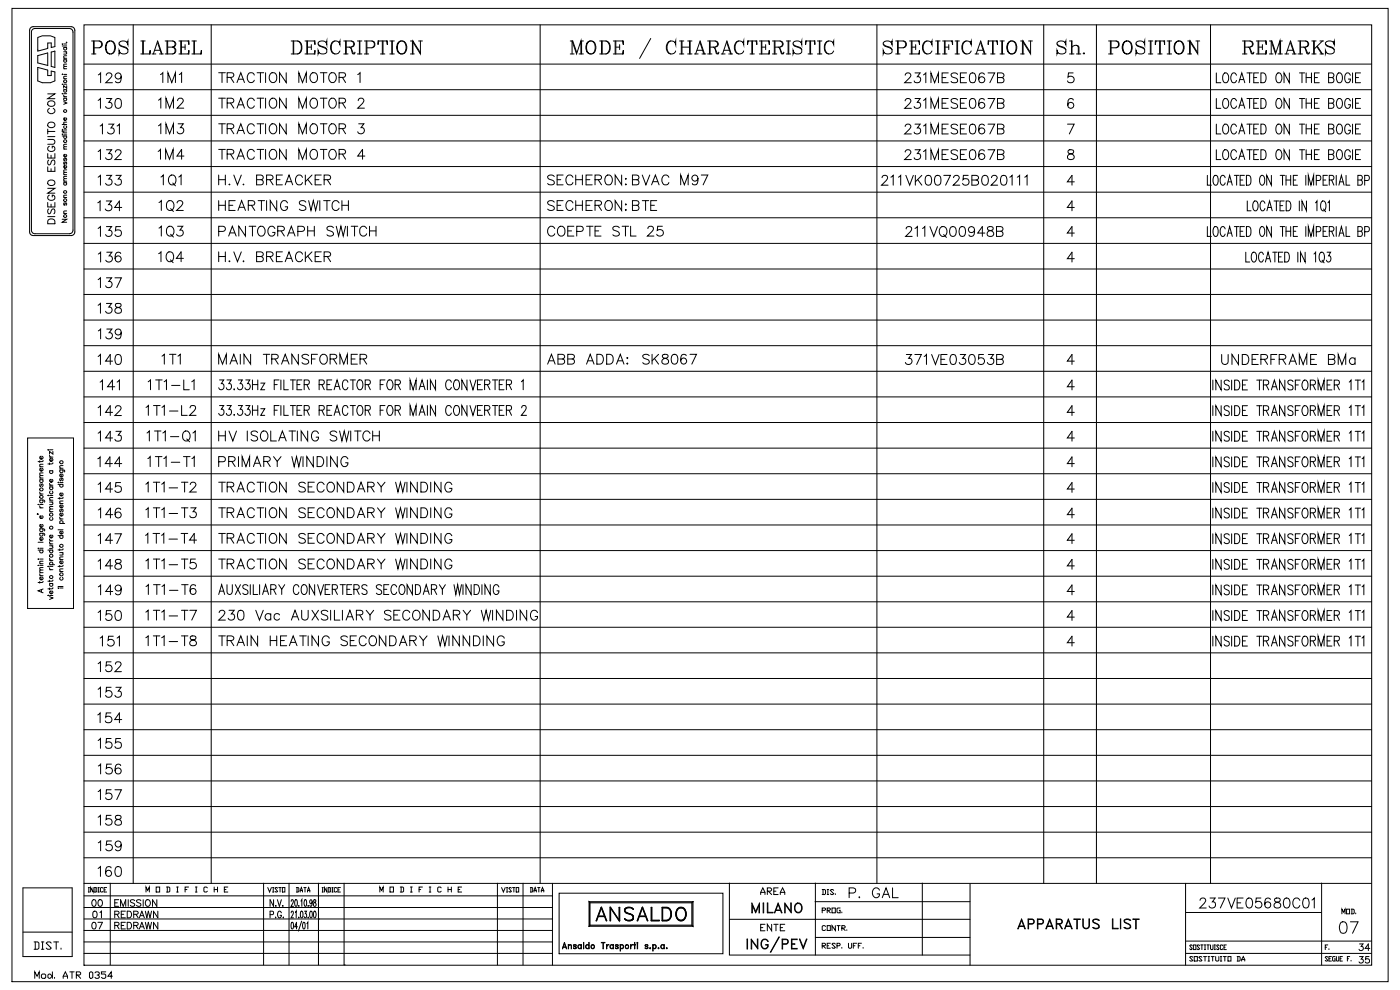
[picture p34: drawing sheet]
<svg xmlns="http://www.w3.org/2000/svg" width="297mm" height="210mm" viewBox="0 0 297 210" stroke-linecap="round" stroke-linejoin="round" font-family="sans-serif">
<g fill="none" stroke="#000" stroke-width=".21">
<path d="M2.5 1.8h292v206.4h-292zM6.6 5.8l8.6-.1 .5 .3 .2 .4v42.9l-.2 .4-.5 .3h-8.2l-.4-.1-.3-.6v-43zM6.9 6.3l.4-.3h7.5l.4 .2 .3 .5v42.2l-.3 .5-.4 .2h-7.4a.73 .73 0 0 1-.7-.8v-42.2zM8 8l1-.4h1.7l.9 .4v1.9l-.7 .2v-1h-.8v1.2l-2.1 .5zM8 14.3l2.1 .6v1.1h.8v-.9l.7 .2v1.9l-.9 .3h-1.7l-1-.3zM8 11.8l2.1-.6v2.7l-2.1-.6zM10.1 19.9h1.5l-1.5 1h1.5M10.9 11l.7-.2v3.5l-.7-.2zM13.2 19.9h.1M13.2 9.8h.9M13.2 17.9h.1M13.2 15.8h.1"/>
<path d="M13.2 9.4h.1M13.5 19.9h.6M13.5 19h.6M13.5 17.9h.6M13.5 16.7h.6M13.5 15.8h.6M13.5 14.6h.6M13.5 12.7h.6M13.5 12.4h.6M13.5 11h.6M13.5 10.1h.6M13.5 9.3h.6"/>
<path d="M13.7 19a.3 .3 0 0 0-.1 .5 .3 .3 0 0 0 .4 0 .3 .3 0 0 0 0-.5M13.7 12.7a.3 .3 0 0 0-.1 .4 .3 .3 0 0 0 .4 0 .3 .3 0 0 0 0-.4M13.7 10.1a.31 .31 0 0 0-.1 .4 .31 .31 0 0 0 .5 0 .31 .31 0 0 0-.1-.4M14 11l.1 .2v.2l-.6 .1M14 9h.1M14.1 18.2v.5l-.6-.5v.5M14.1 16.2h-.6l.2 .5M14.1 14.1h-.6v.3l.2 .2M14.1 13.6h-.6l.2 .5M14.1 11.8l-.6 .1 .2 .5M17.8 5.3h273.2v199.4h-273.2zM10.1 39.9h1.5l-1.5 1.1h1.5"/>
<path d="M10.1 35.4v.9h1.5v-.9M10.1 32.6v.9h1.5v-.9M10.1 29.6h1.1l.4 .4a.49 .49 0 0 1-.4 .6h-1.1M10.1 29h1.5M10.1 27.9h1.5M10.1 27.4v1M10.2 38.5a.76 .76 0 0 1 .9-.3 .76 .76 0 0 1 .5 .9 .76 .76 0 0 1-1 .3 .76 .76 0 0 1-.4-.9zM10.3 34l-.2 .3 .2 .7 .4-.2 .2-.6 .3-.2h.2l.2 .3-.2 .7M10.3 26a.75 .75 0 0 1 .9-.1 .75 .75 0 0 1 .4 .9 .75 .75 0 0 1-1 .3 .75 .75 0 0 1-.4-.9zM10.3 21.5a.75 .75 0 0 1 .9-.1 .75 .75 0 0 1 .4 .9 .76 .76 0 0 1-1 .3 .76 .76 0 0 1-.4-.9zM10.5 31a.56 .56 0 0 0-.4 .7 .56 .56 0 0 0 .6 .4h.4a.55 .55 0 0 0 .6-.5 .55 .55 0 0 0-.6-.6v.4M10.5 23a.59 .59 0 0 0-.4 .6 .59 .59 0 0 0 .6 .5h.4a.59 .59 0 0 0 .5-.5 .59 .59 0 0 0-.3-.6"/>
<path d="M10.8 32.9v.6M10.8 35.8v.5M13.2 27.8l.2 .2h.7M13.2 28.8h.9M13.2 26.4h.9M13.2 28.5h.1M13.2 27.6h.1M13.5 21.6l.6 .3-.6 .2M13.5 20.2l.3 .3M13.5 38.7h.6M13.5 38.4h.6M13.5 37.1h.6"/>
<path d="M13.5 31.6h.6M13.5 28.4h.6M13.5 27.8v.3M13.5 27.6h.6M13.5 20.8h.6M13.5 20.5h.6M13.7 38.7a.3 .3 0 0 0-.1 .5 .3 .3 0 0 0 .4 0 .3 .3 0 0 0 0-.5M13.7 34.3l-.2 .5 .2 .1 .3-.6 .1 .3-.1 .3M13.7 33.6l-.2 .4h.2l.3-.4 .1 .2-.1 .3M13.7 28.8a.3 .3 0 0 0-.1 .5 .3 .3 0 0 0 .4 0 .3 .3 0 0 0 0-.5M13.7 26.7a.31 .31 0 0 0-.1 .4 .31 .31 0 0 0 .5 0 .31 .31 0 0 0-.1-.4M13.7 20.8a.31 .31 0 0 0-.1 .5 .31 .31 0 0 0 .5 0 .31 .31 0 0 0-.1-.5"/>
<path d="M14 35.1a.31 .31 0 0 1 .1 .5 .31 .31 0 0 1-.5 0 .31 .31 0 0 1 .2-.5v.6M14 32.8a.31 .31 0 0 1 .1 .4 .31 .31 0 0 1-.5 0 .31 .31 0 0 1 .2-.4v.5M14 25a.31 .31 0 0 1 .1 .5 .31 .31 0 0 1-.5 0 .31 .31 0 0 1 .2-.5v.6M14.1 37.9l-.6 .1 .2 .4M14.1 37.4h-.6v.3l.2 .2M14.1 36.6h-.6l.2 .5M14.1 36l-.6 .1 .2 .5M14.1 31.1l-.6 .1 .2 .4M14.1 30.6l-.6 .1 .2 .4M14.1 25.9h-.6v.3l.2 .2M10.1 42.9v1h1.5v-1M10.1 45.9h1.5"/>
<path d="M10.3 46.6l.4-.2 .7 .2 .2 .4v.5h-1.5v-.5zM10.3 44.3l-.2 .4 .2 .6 .4-.1 .2-.6 .3-.3h.2l.2 .4-.2 .6M10.5 41.4a.56 .56 0 0 0-.4 .6 .56 .56 0 0 0 .6 .5h.4a.55 .55 0 0 0 .6-.6 .55 .55 0 0 0-.6-.5v.4M10.8 43.3v.6M13.2 46.5h.9l-.9 .6h.9M13.5 45.3h.6M13.5 41.9h.6M13.7 43l-.2 .5h.2l.3-.5 .1 .2-.1 .3M14.1 44.7l-.6 .1 .2 .5M14.1 41.4h-.6l.2 .5M5.9 92.9h9.7v36.2h-9.7zM8.4 97.7v.4"/>
<path d="M8.4 99h.7M9 99.3a.34 .34 0 0 1 0 .5 .34 .34 0 0 1-.4 0 .34 .34 0 0 1-.1-.4l.2-.1v.6M9 96.8a.33 .33 0 0 1 .1 .5 .33 .33 0 0 1-.5 0 .33 .33 0 0 1 0-.5l.1 .6M9.1 98.5h-.6v.4l.1 .1M9.1 97.7l-.2 .2h-.8M10.2 95.5h.1M10.5 96.6l.2 .3 .1 .1M10.5 98.2v.3M10.5 99.8h.7M10.5 97h.7M10.5 95.4h.7M10.7 99.8a.34 .34 0 0 0-.1 .5 .34 .34 0 0 0 .5 0 .34 .34 0 0 0 0-.5"/>
<path d="M11.1 97.2a.33 .33 0 0 1 .1 .5 .33 .33 0 0 1-.5 0 .33 .33 0 0 1 0-.5l.1 .6M11.2 98.2l-.2 .2h-.8M11.2 95.8v.5l-.7-.5v.5M12.7 99.7h.9l.1 .4M12.7 99.3h.7M12.8 99.7a.34 .34 0 0 0 0 .5 .34 .34 0 0 0 .5 0 .34 .34 0 0 0-.1-.5M13.4 98.8h-.7v.3l.2 .2M7.9 109l.3 .1M8.1 120h.1M8.1 118.6h.1M8.1 116.4h.1M8.1 107h.1"/>
<path d="M8.1 116.7h1M8.1 115h1M8.4 113.1h.8l.3 .2-.1 .3M8.4 112.2h.8l.3 .2-.1 .2M8.4 107.3l.1 .2 .2 .2M8.4 106.1h.8l.3 .2-.1 .2M8.4 104.4l.1 .2 .2 .2M8.4 119.9h.7M8.4 119.6h.7M8.4 118.6h.7M8.4 116.3h.7M8.4 107.7h.7"/>
<path d="M8.4 107h.7M8.4 104.8h.7M8.4 101.8h.7M8.4 101.4h.7M8.6 116.7a.34 .34 0 0 0-.1 .5 .34 .34 0 0 0 .5 0 .34 .34 0 0 0 0-.5M8.6 113.1a.34 .34 0 0 0-.1 .5 .34 .34 0 0 0 .5 0 .34 .34 0 0 0 0-.5M8.6 112.2a.34 .34 0 0 0-.1 .5 .34 .34 0 0 0 .5 0 .34 .34 0 0 0 0-.5M8.6 106.1a.34 .34 0 0 0-.1 .5 .34 .34 0 0 0 .5 0 .34 .34 0 0 0 0-.5M8.6 102.6l-.1 .5h.2l.1-.4 .2-.1 .1 .2-.1 .4M8.6 101.8a.34 .34 0 0 0-.1 .5 .34 .34 0 0 0 .5 0 .34 .34 0 0 0 0-.5M9 114a.33 .33 0 0 1 .1 .5 .33 .33 0 0 1-.5 0 .33 .33 0 0 1 0-.5l.1 .6M9 111.2a.34 .34 0 0 1 0 .5 .34 .34 0 0 1-.4 .1 .34 .34 0 0 1-.1-.5l.2-.1v.6"/>
<path d="M9 109.4a.32 .32 0 0 1 .1 .5 .32 .32 0 0 1-.5 0 .32 .32 0 0 1 0-.5l.1 .6M9.1 119l-.6 .1v.3l.1 .2M9.1 100.9h-.6v.4l.1 .1M9.1 100.3h-.6v.4l.1 .2M10.2 116.7h1M10.2 105.1h.1M10.5 118.4l.3 .5M10.5 115l.2 .3 .1 .1M10.5 114.3l.3 .4M10.5 102.5l.2 .4h.1M10.5 119.8h1.1M10.5 118.9h.7"/>
<path d="M10.5 115.8h.7M10.5 115.4h.7M10.5 114.7h.7M10.5 108.5h.7M10.5 106.5h.7M10.5 106.1h.7M10.5 105.1h.7M10.5 103.3h.7M10.5 102.9h.7M10.7 119.8a.32 .32 0 0 1-.1-.5 .32 .32 0 0 1 .5 0 .32 .32 0 0 1 0 .5M10.7 116.7a.34 .34 0 0 0-.1 .5 .34 .34 0 0 0 .5 0 .34 .34 0 0 0 0-.5M10.7 109.8a.34 .34 0 0 0-.1 .5 .34 .34 0 0 0 .5 0 .34 .34 0 0 0 0-.5"/>
<path d="M10.7 104.2a.34 .34 0 0 0-.1 .4 .34 .34 0 0 0 .5 0 .34 .34 0 0 0 0-.4M10.7 103.3a.34 .34 0 0 0-.1 .5 .34 .34 0 0 0 .5 0 .34 .34 0 0 0 0-.5M11 115.8l.2 .4-.7 .1M11 106.5l.2 .2-.1 .3h-.6M11.1 113.5a.34 .34 0 0 1 0 .5 .34 .34 0 0 1-.5 0 .34 .34 0 0 1 0-.5h.2v.6M11.1 101.7a.34 .34 0 0 1 0 .5 .34 .34 0 0 1-.5 0 .34 .34 0 0 1 0-.5h.2v.6M11.2 108h-.6l-.1 .3 .2 .2M11.2 107.4l-.6 .1-.1 .2 .2 .3M11.2 105.5l-.6 .1-.1 .2 .2 .3M12.4 102.4h.1M12.3 113.6h1.1M12.3 112.4h1.1"/>
<path d="M12.3 102.7h1.1M12.7 109.7l.1 .3 .2 .1M12.7 105.5v.4M12.7 116.4v.4M12.7 119.9v.4M12.7 118.7h.7M12.7 117.2h.7M12.7 111h1M12.7 110.1h.7M12.7 106.8h.7M12.7 102.4h.7M12.8 113.6a.34 .34 0 0 0 0 .5 .34 .34 0 0 0 .5 0 .34 .34 0 0 0-.1-.5"/>
<path d="M12.8 111a.34 .34 0 0 1 0-.5 .34 .34 0 0 1 .5 0 .34 .34 0 0 1-.1 .5M12.8 108l-.1 .2 .1 .4 .3-.5h.2l-.1 .5M12.8 102.7a.34 .34 0 0 0 0 .5 .34 .34 0 0 0 .5 0 .34 .34 0 0 0-.1-.5M12.8 101.4l-.1 .2 .1 .4 .3-.5h.2l-.1 .5M13.2 117.2l.1 .1v.4h-.6M13.2 119a.33 .33 0 0 1 .1 .5 .33 .33 0 0 1-.5 0 .33 .33 0 0 1 .1-.5l.1 .6M13.2 112.7a.33 .33 0 0 1 .1 .4 .33 .33 0 0 1-.5 0 .33 .33 0 0 1 .1-.4l.1 .6M13.2 108.8a.33 .33 0 0 1 .1 .5 .33 .33 0 0 1-.5 0 .33 .33 0 0 1 .1-.5l.1 .6M13.2 107.1a.34 .34 0 0 1 .1 .5 .34 .34 0 0 1-.5 0 .34 .34 0 0 1 0-.4l.2-.1v.6M13.2 104.6a.33 .33 0 0 1 .1 .5 .33 .33 0 0 1-.5 0 .33 .33 0 0 1 .1-.5l.1 .6M13.2 100.6a.33 .33 0 0 1 .1 .4 .33 .33 0 0 1-.5 0 .33 .33 0 0 1 .1-.4l.1 .6M13.4 119.9l-.2 .2h-.9"/>
<path d="M13.4 118.1l-.7 .2 .2 .4M13.4 116.4l-.1 .2h-1M13.4 106.3h-.7v.3l.2 .2M13.4 105.5l-.1 .2h-1M8.4 121.7l.1 .3 .2 .1M8.4 123.3v.4M8.4 122.1h.7M8.4 121.5h.7M8.8 125.1v.5M9 122.4a.33 .33 0 0 1 .1 .5 .33 .33 0 0 1-.5 0 .33 .33 0 0 1 0-.5l.1 .6M9.1 124.9l-1 .4 1 .4M9.1 123.3l-.2 .3h-.8"/>
<path d="M9.1 120.9h-.6l-.1 .3 .2 .3M9.1 120.4h-.6v.4l.1 .1M10.2 126.3h.1M10.2 120.2h.1M10.5 126.6l.7 .2-.7 .4M10.5 120.5l.2 .3h.1M10.5 126.3h.7M10.5 123.1v.3M10.5 124.7v.4M10.5 123.8h.7M10.5 120.8h.7M10.5 120.1h.7"/>
<path d="M10.7 123.8a.34 .34 0 0 0-.1 .5 .34 .34 0 0 0 .5 0 .34 .34 0 0 0 0-.5M11.1 125.4a.34 .34 0 0 1 0 .4 .34 .34 0 0 1-.5 .1 .34 .34 0 0 1 0-.5h.2v.6M11.2 124.6l-.2 .3h-.8M11.2 123l-.2 .3h-.8M12.4 124.8h.1M12.3 124.4h1.1M12.7 124.7h.7M12.7 121.2h.7M12.8 122.5a.34 .34 0 0 0 0 .5 .34 .34 0 0 0 .5 0 .34 .34 0 0 0-.1-.5M13.4 120.7h-.7v.2l.2 .3M4.9 197.7h10.4M4.9 188.3h10.4v14.6h-10.4z"/>
<path d="M7.2 199.8h.8l.3 .2v1.1l-.3 .2h-.8M7.5 199.8v1.5M8.8 199.8h.5M9 199.8v1.5M11.4 199.8h1M11.9 199.8v1.5M17.8 190h99.4M17.8 192.5h99.4M17.8 194.9h99.4M17.8 197.4h99.4M17.8 199.8h99.4M17.8 187.4h273.1"/>
<path d="M18.7 188.3h.3M18.7 189.2h.3M18.8 188.3v.9M19.7 190.9a.41 .41 0 0 1 .6 .2l.1 .3a.63 .63 0 0 1-.5 .8 .9 .9 0 0 1-.2-1.3zM19.8 188.3v.9l-.6-.9v.9M20 188.3l.5 .1v.7l-.5 .1M20.1 188.3v.9M20.8 188.3h.3M20.8 189.2h.3M20.9 188.3v.9M21 190.9a.45 .45 0 0 1 .7 .2v.3a.63 .63 0 0 1-.5 .8 .87 .87 0 0 1-.2-1.3zM21.8 188.4l-.1-.1-.4 .1v.7l.1 .1 .4-.1"/>
<path d="M22.1 188.7h.3M22.6 188.3h-.5v.9h.5M23.4 187.3v17.4M24.3 191.5h.6M25.2 190.8h-.9v1.4h.9M25.6 192.2v-1.4l.5 1.4 .6-1.4v1.4M27.2 190.8v1.4M28.6 191l-.3-.2-.5 .1v.5l.6 .2 .2 .4-.3 .2-.6-.2M29.9 191l-.3-.2-.6 .2 .1 .4 .7 .3v.5h-.5l-.3-.2M30.4 190.8v1.4M30.9 191l.2-.1a.66 .66 0 0 1 .8 .6 .66 .66 0 0 1-.8 .7l-.3-.5zM31 189.2v-1.1l.3 .8 .4-.8v1.1"/>
<path d="M33.1 188.1h.8v1.1h-.8zM33.3 190.8v1.4l-1-1.4v1.4M35.3 188.1h.5l.2 .2v.7l-.2 .2h-.5M35.5 188.1v1.1M37.5 189.2h.3M37.5 188.1h.3M37.6 188.1v1.1M39.3 188.7h.4M40 188.1h-.7v1.1M41.5 189.2h.3M41.5 188.1h.3M41.6 188.1v1.1"/>
<path d="M44 188.3l-.2-.2h-.4l-.1 .2v.7l.1 .2 .6-.2M45.4 188.7h.7M45.4 188.1v1.1M46.1 188.1v1.1M47.6 188.7h.3M48.3 188.1h-.7v1.1h.7M55.9 187.3v17.4M56.8 188.3l.4 .9 .4-.9M57.8 188.3h.3M57.8 189.2h.3M58 188.3v.9M58 190.8v1.4l-.7-1.4v1.4"/>
<path d="M58.5 192.1v.1zM58.8 190.8l.5 1.4 .4-1.4M58.9 188.4l-.2-.1-.4 .1 .6 .7-.2 .1-.4-.1M59.1 188.3h.6M59.4 188.3v.9M59.9 188.3h.5v.9h-.5zM60 192.1h.1M61.3 187.3v17.4M61.8 191.2l.1-.4 .3 .1v.4l-.5 .9h.6M62.7 190.9h.3v.2v.9l-.2 .2-.3-.2zM62.9 188.3l.5 .1v.7l-.5 .1M63 188.3v.9"/>
<path d="M63.4 192.1v.1zM63.7 189.2l.2-.9 .3 .9M63.7 188.9h.5M63.8 191.1l.2-.3v1.4M64.5 188.3h.4M64.6 190.9h.3l.1 .2v.9l-.2 .2h-.2l-.1-.6zM64.7 188.3v.9M65.2 189.2l.3-.9 .2 .9M65.2 188.9h.5M65.4 192.1v.1zM66.2 191.3l-.2 .4a.42 .42 0 0 1-.3-.4 .42 .42 0 0 1 .4-.4l.1 1.1-.2 .2-.3-.2M66.6 190.9v.4a.48 .48 0 0 1 .5 .4 .48 .48 0 0 1-.4 .5 .55 .55 0 0 1-.2-.5 .55 .55 0 0 1 .5-.4v-.4z"/>
<path d="M67.6 194.9h.1M67.6 187.3v17.4M68.3 188.3h.3M68.3 189.2h.3M68.4 188.3v.9M69.4 188.3v.9l-.6-.9v.9M69.6 188.3h.4l.1 .1v.7l-.1 .1h-.4M69.7 188.3v.9M70.4 188.3h.3M70.4 189.2h.3M70.5 188.3v.9M71.4 188.4l-.1-.1-.4 .1v.7l.1 .1 .4-.1"/>
<path d="M71.7 188.7h.3M72.2 188.3h-.5v.9h.5M73 187.3v17.4M80.6 189.2v-1.1l.3 .8 .4-.8v1.1M82.7 188.1h.8v1.1h-.8zM84.9 188.1h.5l.2 .2v.7l-.2 .2h-.5M85.1 188.1v1.1M87.1 189.2h.4M87.1 188.1h.4M87.2 188.1v1.1M88.9 188.7h.4M89.6 188.1h-.7v1.1"/>
<path d="M91.1 189.2h.3M91.1 188.1h.3M91.2 188.1v1.1M93.6 188.3l-.2-.2h-.4l-.1 .2v.7l.1 .2h.4l.2-.2M95 188.7h.7M95 188.1v1.1M95.7 188.1v1.1M97.2 188.7h.3M97.9 188.1h-.7v1.1h.7M105.5 187.3v17.4M106.4 188.3l.4 .9 .4-.9M107.5 188.3h.2"/>
<path d="M107.5 189.2h.2M107.6 188.3v.9M108.5 188.4l-.2-.1-.4 .1 .6 .7-.2 .1-.4-.1M108.7 188.3h.6M109 188.3v.9M109.5 188.3h.5v.9h-.5zM110.9 187.3v17.4M112.5 188.3h.4l.1 .1v.7l-.1 .1h-.4M112.6 188.3v.9M113.3 189.2l.2-.9 .3 .9M113.3 188.9h.5M114.1 188.3h.4"/>
<path d="M114.3 188.3v.9M114.8 189.2l.3-.9 .3 .9M114.8 188.9h.6M117.2 187.4v17.3M126.5 195.3l1.1-2.8 1.1 2.8M126.9 194.4h1.4M127 194.3h1.2M127.5 192.5h.1l1.1 2.8h-.1l-1-2.7-1 2.7h-.2zM129.4 192.5h.1l1.8 2.6v-2.6h.2v2.8h-.2l-1.8-2.6v2.6h-.1zM131.4 192.5v2.8l-1.9-2.8v2.8M132.5 194.8v.1M134.3 192.9a.97 .97 0 0 0-1-.5 .97 .97 0 0 0-.8 .9l.4 .3 .7 .3a.73 .73 0 0 1 .7 .9 .73 .73 0 0 1-1 .4l-.5-.1-.3-.2"/>
<path d="M134.4 192.8a1.29 1.29 0 0 0-1.9 0 .69 .69 0 0 0 .5 .9l.8 .2a.7 .7 0 0 1 .6 .6 .7 .7 0 0 1-.3 .7 1.33 1.33 0 0 1-1.6-.3M134.4 192.8a1.05 1.05 0 0 0-1.1-.4 1.05 1.05 0 0 0-.8 .8l.3 .5 .8 .2a.66 .66 0 0 1 .7 .8 .66 .66 0 0 1-1 .5l-.4-.1-.4-.3M134.4 192.8l-.1 .1a.91 .91 0 0 0-1-.4 .91 .91 0 0 0-.7 .8l1.1 .5a.79 .79 0 0 1 .7 1 .79 .79 0 0 1-1.2 .5l-.3-.1-.4-.3M135.2 195.3l1.1-2.8 1.1 2.8M135.6 194.4h1.4M135.7 194.3h1.2M136.2 192.5h.1l1.1 2.8h-.1l-1-2.7-1 2.7h-.2zM138.1 192.5h.2v2.7h1.5v.1h-1.7zM138.1 195.2h1.7M138.2 192.5v2.8h1.6M140.4 192.5h1.1a1.57 1.57 0 0 1 .9 1.4 1.57 1.57 0 0 1-.9 1.4h-1.1zM140.4 192.5h1.1a1.51 1.51 0 0 1 .8 1.4 1.51 1.51 0 0 1-.8 1.3h-1.1"/>
<path d="M140.5 192.5h1a1.53 1.53 0 0 1 1 1.4 1.53 1.53 0 0 1-1 1.4h-1zM140.6 192.6h.9a1.46 1.46 0 0 1 0 2.6h-.9zM143.7 192.8a1.06 1.06 0 0 1 1.2-.3 1.06 1.06 0 0 1 .7 1 1.25 1.25 0 0 1-.3 1.4 1.25 1.25 0 0 1-1.4 .3 1.74 1.74 0 0 1-.2-2.4zM143.7 192.8a1.11 1.11 0 0 1 1.3-.2 1.11 1.11 0 0 1 .6 1.3 1.11 1.11 0 0 1-.5 1.2 1.11 1.11 0 0 1-1.3-.1 1.85 1.85 0 0 1-.1-2.2zM143.7 192.9a1.09 1.09 0 0 1 1.4-.2 1.09 1.09 0 0 1 .4 1.4 1.04 1.04 0 0 1-1.1 1.1 1.04 1.04 0 0 1-1-1.2l.1-.6zM143.9 192.8a.97 .97 0 0 1 1.1 0 .97 .97 0 0 1 .4 1.1 .96 .96 0 0 1-.7 1.2 .96 .96 0 0 1-1.2-.9v-.8zM154.7 187.3v15.3h51.1M154.7 195h51.1M158.5 199.2l.1 2.1zM159.3 199.2l1.4 1.8 .1-1.8v2.1l-1.3-1.8-.2 1.8zM159.5 191.5l.8 1.8 .8-1.8v2.1l-.1-1.6-.7 1.6-.7-1.6-.1 1.6zM161.4 189.7v-.4l.4-1 .5 1v.4"/>
<path d="M161.4 189.3h.9M161.4 196.8h.4M161.6 199.5l.4-.3a.8 .8 0 0 1 .9 .5 .75 .75 0 0 0-.8-.4 .75 .75 0 0 0-.6 .7l.1 .8 .4 .4h.5l.3-.4v-.3l-.3-.1h.4a.77 .77 0 0 1-.6 .9 .77 .77 0 0 1-.9-.8zM161.9 191.5l.1 2.1zM162.3 196.1h-.9v1.3h.9M162.8 191.5l.1 2 1.1 .1h-1.2zM162.8 189h.6l.3-.4-.3-.3h-.6v1.4M163 189l.7 .7M163.7 196.1v1.3l-.9-1.3v1.3M164.1 189h.5M164.1 196.1h1M164.5 193.1h1.2"/>
<path d="M164.6 193h1M164.6 196.1v1.3M165.1 191.5l.8 2.1-.8-1.8-.8 1.8zM165.1 188.3h-1v1.4h1M165.2 198.8l-1.8 3.1zM165.5 189.7v-.4l.5-1 .5 1v.4M165.5 189.3h1M165.5 196.8h.5M166.5 191.5l1.2 1.8 .2-1.8v2.1l-1.4-1.8v1.8zM166.5 196.1h-1v1.3h1M167.9 199.2h1.2l-1.1 .1v1.9l1.1 .1h-1.2zM168.7 191.8a.79 .79 0 0 1 .9-.2 .79 .79 0 0 1 .5 .7 .96 .96 0 0 1-.9 1.3 1.18 1.18 0 0 1-.5-1.8z"/>
<path d="M168.9 191.7a.71 .71 0 0 1 1.1 .6 .96 .96 0 0 1-.6 1.2 .98 .98 0 0 1-.8-.7 .98 .98 0 0 1 .3-1.1zM169.6 199.2l.8 1.8 .8-1.8-.8 2.1zM172.9 191.3h32.9M173 187.3v15.3M173 198.8h32.8M174.4 188.7h.5l.2 .2v.7l-.2 .1h-.5M174.4 193.1h.5l.2-.4-.7-.1v1M174.6 188.7v1M175.1 196.5l-.2-.2h-.3l-.2 .2v.7l.2 .2 .5-.2M175.5 196.3h.6v1.1h-.6zM175.5 193.1h.5l.1-.4-.6-.1v1M175.5 189.7h.3"/>
<path d="M175.5 188.7h.3M175.6 188.7v1M175.6 193.1l.5 .5M176.5 192.6h.7v1h-.7zM176.8 188.9l-.1-.2h-.4l-.2 .2 .7 .7-.1 .1h-.4l-.2-.1M177.2 196.3v1.1l-.7-1.1v1.1M177.2 189.6v.1M177.6 196.3h.6M177.9 196.3v1.1M178.2 192.6l-.6 .1v.7l.1 .2h.5v-.5h-.2M178.6 196.9h.5l.2-.4-.2-.2h-.5v1.1M178.6 193.4v.2"/>
<path d="M178.8 196.9l.5 .5M179.6 197.2v.2M180.1 189.4h.9a.55 .55 0 0 0 .5-.5 .55 .55 0 0 0-.5-.6h-.9v2.1M182.3 190.2v.2l.1-.1M186.5 188.8a.76 .76 0 0 0-.8-.5 .76 .76 0 0 0-.6 .8 .93 .93 0 0 0 .2 1 .93 .93 0 0 0 1 .2l.2-.4v-.3h-.4M187.1 190.4l.9-2.1 .7 2.1M187.5 189.7h1M189.3 188.3v2.1h1.2M195.7 187.3v15.3M205.8 187.4v17.3M216.1 196.5h1.2M216.2 196.4h1"/>
<path d="M216.7 194.9l.8 2.1-.8-1.8-.8 1.8zM218.2 195.9l1-.1v-.7l-1-.1-.1 2v-2.1h.9a.56 .56 0 0 1 .4 .6 .56 .56 0 0 1-.4 .5h-.8M220.2 195.9l1-.1v-.7l-1-.1-.1 2v-2.1h.9l.3 .2 .1 .5-.2 .3-1 .1M222.1 196.5h1.1M222.2 196.4h1M222.7 194.9l.7 2.1-.7-1.8-.8 1.8zM224.2 195.9l.9-.1v-.7l-.9-.1-.2 2v-2.1h.9a.55 .55 0 0 1 .5 .6 .55 .55 0 0 1-.5 .5h-.7M224.6 196l.8 1-.6-1M226 196.5h1.2M226.1 196.4h1M226.6 194.9l.8 2.1-.8-1.8-.8 1.8zM227.8 194.9l1.3 .1z"/>
<path d="M228.4 195v2l.1-2M229.7 194.9l.1 1.5a.61 .61 0 0 0 .6 .5 .61 .61 0 0 0 .6-.5v-1.5l.1 1.5a.71 .71 0 0 1-.7 .6 .71 .71 0 0 1-.7-.6zM232 195a.98 .98 0 0 1 1.2 .2h-.2a.66 .66 0 0 0-1.1 .2l.1 .2 .7 .3a.55 .55 0 0 1 .5 .6 .55 .55 0 0 1-.5 .5h-.4l-.5-.3h.2a.82 .82 0 0 0 1.1 0 1.06 1.06 0 0 0-1.1-1l-.2-.3zM236 194.9l.1 2 1.1 .1h-1.2zM237.7 194.9v2.1zM238.4 195.2a.97 .97 0 0 1 1.5 0h-.3a.82 .82 0 0 0-1.1 0l.2 .4 .6 .3a.57 .57 0 0 1 .5 .4 .57 .57 0 0 1-.2 .6 .98 .98 0 0 1-1.2-.2h.3a.78 .78 0 0 0 1 0l-.1-.5-1.1-.6zM240.3 194.9l1.3 .1zM240.9 195v2l.1-2M251.5 187.4v17.3M251.6 193.5h28.7M251.6 199.6h39.4M254.6 191l.1-.3a.67 .67 0 0 1 .9-.1l.1 .1a.64 .64 0 0 1-.2 .9l-1 1h1.4"/>
<path d="M256.7 190.5h1.1l-.6 .8a.7 .7 0 0 1 .5 1.1 .7 .7 0 0 1-1.2-.2M258.4 190.5h1.5l-1 2.1M260.5 190.5l.7 2.1 .8-2.1M262.4 191.5h.8M263.7 190.5h-1.3v2.1h1.3M264.6 190.6a.65 .65 0 0 1 1 .3 1.07 1.07 0 0 1-.7 1.7 1.34 1.34 0 0 1-.3-2zM267.5 190.5h-1l-.1 .9a.74 .74 0 0 1 1.1-.1 .74 .74 0 0 1-.1 1.1 .74 .74 0 0 1-1.1-.2M269.5 190.8a.62 .62 0 0 0-.9-.2 1.28 1.28 0 0 0 .3 2 .66 .66 0 0 0 .7-.6 .66 .66 0 0 0-.6-.7 .66 .66 0 0 0-.7 .6M270.5 190.6a.43 .43 0 0 0 .2 .7 .91 .91 0 0 1 1 .9 .73 .73 0 0 1-.8 .4 .73 .73 0 0 1-.6-.7 1.35 1.35 0 0 1 1.2-.7l.1-.4a.75 .75 0 0 0-1.1-.2zM272.6 190.6a.65 .65 0 0 1 .9 .3 1.07 1.07 0 0 1-.7 1.7 1.34 1.34 0 0 1-.2-2zM275.7 191a.76 .76 0 0 0-.8-.5 .76 .76 0 0 0-.7 .8v.5a.76 .76 0 0 0 .7 .8 .76 .76 0 0 0 .8-.5M276.6 190.6a.65 .65 0 0 1 1 .3 1.08 1.08 0 0 1-.7 1.7 1.16 1.16 0 0 1-.5-1.7z"/>
<path d="M278.3 190.9l.5-.4v2.1M280.4 187.3v17.4M284.5 195.6a.8 .8 0 0 1 1.1 .4 2.08 2.08 0 0 1-.2 1.9 .78 .78 0 0 1-1.1-.4 1.91 1.91 0 0 1 .2-1.9zM284.7 193.8v-1l.3 .7 .3-.7v1M285.6 192.8h.7v1h-.7zM286.5 195.5h1.6l-1.2 2.5M286.6 192.8h.5l.2 .2v.7l-.2 .1h-.5M286.8 192.8v1M287.6 193.7v.1M7.4 207.5v-1.4l.5 1 .4-1v1.4M8.8 206.8l.2-.2h.5l.2 .2v.5l-.2 .2h-.5l-.2-.2zM8.8 201.3h.5"/>
<path d="M10.2 206.8l.4-.2 .5 .5-.5 .4h-.2l-.2-.2zM10.9 200l-.3-.2h-.5l-.3 .2 1.1 1.1-.3 .2h-.5l-.3-.2M11.1 206.1v1.4M11.6 207.3v.2M12.9 201.1v.2M13.4 207.5v-.4l.5-1 .4 1v.4M13.4 207.1h.9M14.8 206.1h.9M15.3 206.1v1.4M16.2 206.8h.7l.2-.4-.2-.3h-.7v1.4M16.4 206.8l.7 .7M17.8 202.2h99.4"/>
<path d="M19 206.4l.2-.3 .5 .3v.9l-.3 .2-.4-.2zM20.1 206.4l.3-.3h.4l.3 .3v.2l-.5 .2M20.8 206.8l.3 .3v.2l-.3 .2h-.4l-.3-.2M22.4 206.1h-.9v.5h.7l.2 .2v.5l-.2 .2h-.4l-.3-.2M23.8 207.1h-.9l.7-1v1.4M73 204.7h.1M166 200.2h.8a.5 .5 0 0 0 .2-.8l-1-.1-.1 2v-2.1h.9a.56 .56 0 0 1 .4 .5 .56 .56 0 0 1-.4 .6h-.8M168 200.2h.6l-.6 .1M174.4 200.6h.5l.2-.3-.2-.2h-.5v1M174.6 200.6l.5 .5M175.5 200.6h.3M176.1 200.1h-.6v1h.6"/>
<path d="M177.2 200.3l-.2-.2h-.3l-.2 .2 .7 .7-.2 .1h-.3l-.2-.1M177.6 200.6h.4l.2-.3-.2-.2h-.4v1M178.6 201v.1M180 200.1v.9l.2 .1h.3l.2-.1v-.9M181 200.6h.4M181.7 200.1h-.7v1M182.1 200.6h.3M182.7 200.1h-.6v1M183.1 201v.1M251.6 202.2h39.3M252.9 200.6l-.4-.2-.1 .2 .5 .6-.1 .2-.4-.2M253 203l-.1-.1-.5 .1 .6 .7-.1 .1-.5-.1"/>
<path d="M253.2 200.4h.5v1h-.5zM253.3 202.9h.7v.9h-.7zM254.5 200.6l-.2-.2-.4 .2 .6 .6-.2 .2-.4-.2M254.7 200.4h.5M255 203l-.2-.1-.5 .1 .7 .7-.2 .1-.5-.1M255 200.4v1M255.3 202.9h.6M255.5 200.4h.2M255.5 201.4h.2M255.6 200.4v1M255.6 202.9v.9M256 200.4h.5"/>
<path d="M256.3 202.9h.3M256.3 200.4v1M256.3 203.8h.3M256.4 202.9v.9M256.8 200.4v.8l.1 .2 .4-.2v-.8M256.9 202.9h.7M257.2 202.9v.9M257.6 200.4h.2M257.6 201.4h.2M257.7 200.4v1M257.9 202.9v.8l.2 .1 .5-.1v-.8M258.6 200.6l-.1-.2h-.3l-.1 .2 .5 .6-.1 .2h-.3l-.1-.2"/>
<path d="M258.9 202.9h.3M258.9 203.8h.3M259 202.9v.9M259.4 200.6l-.1-.2h-.3l-.1 .2 .1 .8h.3l.1-.2M259.5 202.9h.6M259.6 200.9h.3M259.8 202.9v.9M260.1 200.4h-.5v1h.5M260.5 202.9h.6v.9h-.6zM262.4 202.9h.5l.2 .1v.7l-.2 .1h-.5M262.6 202.9v.9M263.4 203.8v-.3l.3-.6 .4 .9"/>
<path d="M263.4 203.5h.7M281.1 200.9h.3M281.7 203l-.2-.1-.4 .1 .6 .7-.2 .1-.4-.1M281.7 200.4h-.6v1M281.9 203.4h.3M281.9 201.2v.2M282.4 202.9h-.5v.9h.5M283.2 202.9l-.5 .1v.7l.1 .1h.4l-.1-.4M283.5 202.9l.1 .9 .4-.1v-.8M284.3 203.4h.2M284.8 202.9h-.5v.9h.5M285.8 203.4h.3"/>
<path d="M286.3 202.9h-.5v.9M286.6 203.7v.1M288.4 200.2h.7l-.4 .5a.46 .46 0 0 1 .4 .8 .46 .46 0 0 1-.8-.2M288.4 202.9h.7l-.4 .5a.46 .46 0 0 1 .4 .8 .46 .46 0 0 1-.8-.2M290.4 202.9h-.7v.6a.49 .49 0 0 1 .7 0 .49 .49 0 0 1-.1 .7 .49 .49 0 0 1-.7-.2M290.6 201.2h-1l.7-1v1.4"/>
<circle cx="13.8" cy="17.3" r=".31"/>
<circle cx="13.8" cy="23.5" r=".31"/>
<circle cx="13.8" cy="29.9" r=".32"/>
<circle cx="13.8" cy="42.5" r=".31"/>
<circle cx="13.8" cy="45.8" r=".31"/>
<circle cx="13.8" cy="40.7" r=".31"/>
<circle cx="13" cy="98.1" r=".36"/>
<circle cx="8.8" cy="103.8" r=".35"/>
<circle cx="8.8" cy="105.4" r=".35"/>
<circle cx="10.9" cy="109.1" r=".35"/>
<circle cx="10.9" cy="111.9" r=".35"/>
<circle cx="10.9" cy="117.9" r=".36"/>
<circle cx="13" cy="115.8" r=".35"/>
<circle cx="10.9" cy="122.4" r=".35"/>
<circle cx="13" cy="121.8" r=".36"/>
</g>
<g fill="#fff" stroke="#000" stroke-width=".21">
<path d="M146.8 191.5l.2-.2v5.2l-.2-.3z"/>
<path d="M125.2 196.2h21.6l.2 .3h-22z"/>
<path d="M125 191.3l.2 .2v4.7l-.2 .3z"/>
<path d="M125 191.3h22l-.2 .2h-21.6z"/>
</g>
<g fill="none" stroke="#000" stroke-width=".21">
<path d="M17.8 13.6h273.2M17.8 19h273.2M19.4 8.7h1.6a.72 .72 0 0 1 .7 .7 .72 .72 0 0 1-.7 .7h-1M19.4 11.4h1M19.8 8.7v2.7M20 8.7v2.7M20.8 15.9l.5-.4v2M21 8.7a.75 .75 0 0 1 .6 .7 .75 .75 0 0 1-.6 .7M22.5 16l.4-.5 .6 .1a.47 .47 0 0 1 .1 .7l-1.2 1.2h1.4M23.3 8.7a1.51 1.51 0 0 0-.7 2.4 1.05 1.05 0 0 0 1.2 .3 1.05 1.05 0 0 0 .7-1.1 1.16 1.16 0 0 0-.3-1.2 1.16 1.16 0 0 0-1.2-.3 1.66 1.66 0 0 0 .3 2.6M23.6 8.7a1.59 1.59 0 0 1 0 2.7M25.3 9.3l.5 .5 1 .3 .3 .4v.6a1.06 1.06 0 0 1-1 .3 1.06 1.06 0 0 1-.8-.7v.7l.1-.3"/>
<path d="M25.7 16.2a.65 .65 0 0 1-.9 .6 .65 .65 0 0 1-.2-1.1 .65 .65 0 0 1 1 .1 1.94 1.94 0 0 1-.2 1.7 .68 .68 0 0 1-.9-.2M27 9.1l.1-.4v.8a1.06 1.06 0 0 0-.8-.8 1.06 1.06 0 0 0-1 .4 .69 .69 0 0 0 .5 .8l.8 .2 .5 .4M28.3 5.3v182.1M29.9 11.4h2v-.7l-.2 .7M29.9 8.7h.9M30.3 8.7v2.7M30.4 8.7v2.7M32.2 11.4h.9M32.5 11.4l.9-2.7 1 2.7M32.8 10.7h1.2M33.4 9.1l.9 2.3M33.8 11.4h.8"/>
<path d="M34 15.8l.5-.4v2.1M35 8.7l2 .1a.63 .63 0 0 1 0 1.1l-.4 .1M35.4 8.7v2.7M35.6 10h1a.72 .72 0 0 1 .7 .7 .72 .72 0 0 1-.7 .7h-1.6M35.6 8.7v2.7M35.6 17.5v-2.1l.8 2.1 .8-2.1v2.1M36.6 8.7a.66 .66 0 0 1 .6 .6 .66 .66 0 0 1-.6 .7M36.6 10a.75 .75 0 0 1 .6 .7 .75 .75 0 0 1-.6 .7M38 8.7h2.1v.8l-.2-.8M38 11.4h2.1v-.7l-.2 .7M38 15.8l.5-.4v2.1M38.3 8.7v2.7"/>
<path d="M38.5 10h.8M38.5 8.7v2.7M39.3 9.5v1M40.7 11.4h2v-.7l-.1 .7M40.7 8.7h1M41.1 8.7v2.7M41.2 8.7v2.7M44.8 5.3v182.1M46.4 15.4h1.4M47.1 15.4v2.1M48.2 16.4l1.2-.1a.48 .48 0 0 0 0-.8l-1.2-.1v2.1M48.9 16.4l.7 1.1"/>
<path d="M50.3 17.5l.8-2.1 .8 2.1M50.6 16.8h1M53.9 15.9a.76 .76 0 0 0-.8-.5 .76 .76 0 0 0-.6 .8 .93 .93 0 0 0 .2 1 .93 .93 0 0 0 1 .2l.2-.4M54.5 15.4h1.5M55.2 15.4v2.1M56.3 15.4v2.1M57.3 15.7a.76 .76 0 0 1 .9-.3 .76 .76 0 0 1 .5 .8 .9 .9 0 0 1-.2 1 .9 .9 0 0 1-1 .2 1.25 1.25 0 0 1-.2-1.7zM60.7 15.4v2.1l-1.4-2.1v2.1M61.8 8.7h1.3a1.47 1.47 0 0 1 1 1.4 1.47 1.47 0 0 1-1 1.3h-1.3M62.2 8.7v2.7M62.3 8.7v2.7M63.1 8.7a1.54 1.54 0 0 1 .9 1.4 1.54 1.54 0 0 1-.9 1.3"/>
<path d="M63.4 17.5v-2.1l.8 2.1 .8-2.1v2.1M64.7 8.7h2.1v.8l-.1-.8M64.7 11.4h2.1v-.7l-.1 .7M65.1 8.7v2.7M65.2 8.7v2.7M65.2 10h.8M66 15.7a.77 .77 0 0 1 .8-.2 .77 .77 0 0 1 .5 .7 .9 .9 0 0 1-.1 1 .9 .9 0 0 1-1 .2 1.25 1.25 0 0 1-.2-1.7zM66 9.5v1M67.5 9.3l.2 .3 1.4 .5 .2 .4v.6a1.03 1.03 0 0 1-1 .3 1.03 1.03 0 0 1-.8-.7v.7l.1-.3M67.9 15.4h1.5M68.7 15.4v2.1M69.2 9.1l.1-.4v.8a1.03 1.03 0 0 0-.8-.8 1.03 1.03 0 0 0-1 .4 .69 .69 0 0 0 .5 .8l1.1 .4 .2 .2"/>
<path d="M70.1 15.5a1 1 0 0 1 1.2 .4 1 1 0 0 1-.2 1.3 .75 .75 0 0 1-.9 .3 .75 .75 0 0 1-.5-.8v-.5zM71 8.7a1.57 1.57 0 0 0 0 2.7M71.9 16.4l1.2-.1 .2-.3-.2-.5-1.2-.1v2.1M72 9.1l.1 .4v-.8l-.1 .4a1.03 1.03 0 0 0-1.2-.4 1.03 1.03 0 0 0-.7 1.1 1.22 1.22 0 0 0 .3 1.3 1.22 1.22 0 0 0 1.3 .2l.4-.5M72.6 16.4l.7 1.1M72.9 8.7l2 .1a.63 .63 0 0 1 0 1.1l-1.5 .1M72.9 11.4h.9M73.3 8.7v2.7M73.4 8.7v2.7M74.1 10l.4 .3 .5 1 .3-.1M74.4 10.1l.4 1.2 .4 .1 .1-.3M74.5 8.7a.66 .66 0 0 1 .5 .6 .66 .66 0 0 1-.5 .7"/>
<path d="M75.8 11.4h1M75.8 8.7h1M75.9 15.8l.5-.4v2.1M76.2 8.7v2.7M76.3 8.7v2.7M77.3 8.7l2 .1a.76 .76 0 0 1 .2 .8 .76 .76 0 0 1-.6 .5h-1.1M77.3 11.4h.9M77.7 8.7v2.7M77.8 8.7v2.7M78.9 8.7a.75 .75 0 0 1 .5 .7 .75 .75 0 0 1-.5 .7M80.3 8.7l-.1 .8v-.8h2v.8l-.1-.8M80.7 11.4h.9"/>
<path d="M81.1 8.7v2.7M81.2 8.7v2.7M82.7 11.4h.9M82.7 8.7h.9M83.1 8.7v2.7M83.2 8.7v2.7M85.1 8.7a1.47 1.47 0 0 0-.7 2.4 1.05 1.05 0 0 0 1.2 .3 1.05 1.05 0 0 0 .7-1.1 1.17 1.17 0 0 0-.3-1.2 1.17 1.17 0 0 0-1.2-.3 1.63 1.63 0 0 0 .3 2.6M85.3 8.7a1.56 1.56 0 0 1 0 2.7M87.1 11.4h.8M87.1 8.7h.5M87.5 8.7v2.7M88.8 8.7h.8"/>
<path d="M89.2 11.2l-1.6-2.5v2.7M89.2 8.7v2.7l-1.6-2.5M114.6 5.3v182.1M121 11.4h.8M121 8.7h.5l.8 2.4M121.4 11.4v-2.7l.9 2.7 .9-2.7v2.7M122.8 11.4h1M123.2 8.7h.6M123.4 8.7v2.7M125.2 8.7a1.51 1.51 0 0 0-.7 2.4 1.05 1.05 0 0 0 1.3 .3 1.05 1.05 0 0 0 .6-1.1 1.14 1.14 0 0 0-.2-1.2 1.14 1.14 0 0 0-1.2-.3 1.66 1.66 0 0 0 .2 2.6M125.5 8.7a1.59 1.59 0 0 1 0 2.7M127.2 8.7h1.3a1.47 1.47 0 0 1 1 1.4 1.47 1.47 0 0 1-1 1.3h-1.3"/>
<path d="M127.6 8.7v2.7M127.7 8.7v2.7M128.5 8.7a1.54 1.54 0 0 1 .9 1.4 1.54 1.54 0 0 1-.9 1.3M130.1 8.7h2.1v.8l-.1-.8M130.1 11.4h2.1v-.7l-.1 .7M130.5 8.7v2.7M130.6 10h.8M130.6 8.7v2.7M131.4 9.5v1M138 8.2l-2.3 4.2M142.3 8.7a1.57 1.57 0 0 0 0 2.7M143.2 9.1l.1 .4v-.8l-.1 .4a1.05 1.05 0 0 0-1.1-.4 1.05 1.05 0 0 0-.7 1.1 1.23 1.23 0 0 0 .2 1.3 1.23 1.23 0 0 0 1.3 .2l.4-.5"/>
<path d="M144.1 11.4h1M144.1 8.7h1M144.5 8.7v2.7M144.7 10h1.6M144.7 8.7v2.7M145.9 11.4h.9M145.9 8.7h.9M146.3 8.7v2.7M146.4 8.7v2.7M147.3 11.4h.8M147.6 11.4l.9-2.7 .9 2.7M147.8 10.7h1.2"/>
<path d="M148.5 9.1l.8 2.3M148.9 11.4h.8M150.1 8.7l2 .1a.63 .63 0 0 1 0 1.1l-1.5 .1M150.1 11.4h.9M150.5 8.7v2.7M150.6 8.7v2.7M151.3 10l.4 .3 .4 .9 .1 .1 .3-.1M151.6 10.1l.3 1.2 .5 .1 .1-.3M151.7 8.7a.66 .66 0 0 1 .5 .6 .66 .66 0 0 1-.5 .7M153 11.4h.8M153.3 11.4l.9-2.7 .9 2.7M153.5 10.7h1.2"/>
<path d="M154.2 9.1l.8 2.3M154.6 11.4h.8M156.7 8.7a1.57 1.57 0 0 0 0 2.7M157.7 9.1l.1 .4v-.8l-.1 .4a1.05 1.05 0 0 0-1.2-.4 1.05 1.05 0 0 0-.7 1.1 1.23 1.23 0 0 0 .3 1.3 1.23 1.23 0 0 0 1.3 .2l.4-.5M158.7 8.7l-.1 .8v-.8h1.9v.8l-.1-.8M159.1 11.4h.9M159.5 8.7v2.7M159.6 8.7v2.7M161.1 8.7h2.1v.8l-.1-.8M161.1 11.4h2.1v-.7l-.1 .7M161.5 8.7v2.7M161.6 10h.8"/>
<path d="M161.6 8.7v2.7M162.4 9.5v1M163.9 8.7l1.9 .1a.63 .63 0 0 1 0 1.1l-1.4 .1M163.9 11.4h.9M164.3 8.7v2.7M164.4 8.7v2.7M165.1 10l.4 .3 .5 1 .3-.1M165.3 10.1l.5 1.3h.3l.2-.3M165.5 8.7a.66 .66 0 0 1 .5 .6 .66 .66 0 0 1-.5 .7M166.8 11.4h.9M166.8 8.7h.9M167.2 8.7v2.7"/>
<path d="M167.3 8.7v2.7M168.2 9.3l.3 .3 1.3 .5 .3 .4v.6a1.03 1.03 0 0 1-1.1 .3 1.03 1.03 0 0 1-.8-.7v.7l.2-.3M170 9.1l.1-.4v.8a1.03 1.03 0 0 0-.8-.8 1.03 1.03 0 0 0-1.1 .4 .69 .69 0 0 0 .6 .8l1 .4 .3 .2M171 8.7l-.1 .8v-.8h2v.8l-.1-.8M171.4 11.4h.9M171.8 8.7v2.7M171.9 8.7v2.7M173.4 11.4h.9M173.4 8.7h.9M173.8 8.7v2.7M173.9 8.7v2.7M175.8 8.7a1.54 1.54 0 0 0-.9 1.4 1.54 1.54 0 0 0 .9 1.3"/>
<path d="M176.7 9.1l.1 .4v-.8l-.1 .4a1.03 1.03 0 0 0-1.2-.4 1.03 1.03 0 0 0-.6 1.1 1.22 1.22 0 0 0 .2 1.3 1.22 1.22 0 0 0 1.4 .2l.3-.5M186 5.3v182.1M187.4 9.3l.5 .5 1 .3 .3 .4v.6a1.06 1.06 0 0 1-1 .3 1.06 1.06 0 0 1-.8-.7v.7l.1-.3M189.1 9.1l.1-.4v.8a1.06 1.06 0 0 0-.8-.8 1.06 1.06 0 0 0-1 .4 .69 .69 0 0 0 .5 .8l.8 .2 .5 .4M190 8.7h1.6a.72 .72 0 0 1 .7 .7 .72 .72 0 0 1-.7 .7h-1.1M190 11.4h.9M190.4 8.7v2.7M190.5 8.7v2.7M191.6 8.7a.75 .75 0 0 1 .5 .7 .75 .75 0 0 1-.5 .7M192 16l.4-.5 .6 .1a.47 .47 0 0 1 .1 .7l-1.2 1.2h1.4M192.9 8.7h2.2v.8l-.2-.8M192.9 11.4h2.2v-.7l-.2 .7"/>
<path d="M193.3 8.7v2.7M193.5 10h.7M193.5 8.7v2.7M194.1 15.5h1.1l-.6 .8a.66 .66 0 0 1 .7 .7 .66 .66 0 0 1-.9 .5h-.3l-.2-.3M194.2 9.5v1M195.9 15.9l.5-.4v2M196.6 8.7a1.54 1.54 0 0 0-.8 1.4 1.54 1.54 0 0 0 .8 1.3M197.5 17.5v-2l.8 2 .8-2v2M197.6 9.1l.1 .4v-.8l-.1 .4a1.05 1.05 0 0 0-1.2-.4 1.05 1.05 0 0 0-.7 1.1 1.24 1.24 0 0 0 .3 1.3 1.24 1.24 0 0 0 1.3 .2l.4-.5M198.5 11.4h.9M198.5 8.7h.9M198.9 8.7v2.7"/>
<path d="M199 8.7v2.7M199.8 16.5h.9M200 8.7h2.1v.8l-.2-.8M200 11.4h.9M200.3 8.7v2.7M200.5 10h.8M200.5 8.7v2.7M201.2 15.5h-1.4v2h1.4M201.3 9.5v1M202.6 11.4h.9M202.6 8.7h.9M203 8.7v2.7"/>
<path d="M203.1 15.8a.77 .77 0 0 0-.7-.4 .77 .77 0 0 0-.6 .6l.1 .3 1.1 .4a.53 .53 0 0 1 0 .8 1.05 1.05 0 0 1-1.2-.2M203.1 8.7v2.7M203.7 16.5h.8M205 8.7a1.57 1.57 0 0 0 0 2.7M205 15.5h-1.3v2h1.3M205.9 9.1l.1 .4v-.8l-.1 .4a1.03 1.03 0 0 0-1.2-.4 1.03 1.03 0 0 0-.7 1.1 1.22 1.22 0 0 0 .3 1.3 1.22 1.22 0 0 0 1.3 .2l.4-.5M205.9 15.6a.65 .65 0 0 1 1 .3 1.76 1.76 0 0 1-.2 1.6 .77 .77 0 0 1-1-.3 1.94 1.94 0 0 1 .2-1.6zM206.8 11.4h.8M207.1 11.4l.9-2.7 1 2.7M207.4 10.7h1.2M208 9.1l.8 2.3M208.4 11.4h.8"/>
<path d="M208.8 15.8a.62 .62 0 0 0-.9-.2 1.72 1.72 0 0 0 0 1.9 .66 .66 0 0 0 1-.3 .66 .66 0 0 0-.5-.9 .66 .66 0 0 0-.8 .6M209.6 15.5h1.4l-1 2M209.7 8.7l-.1 .8v-.8h2v.8l-.1-.8M210.1 11.4h1M210.5 8.7v2.7M210.7 8.7v2.7M211.6 16.5h.9a.55 .55 0 0 1 .5 .5 .55 .55 0 0 1-.5 .5h-.9v-2h.9a.51 .51 0 0 1 .4 .8l-.4 .2M212.1 11.4h.9M212.1 8.7h.9M212.5 8.7v2.7M212.7 8.7v2.7M214.5 8.7a1.49 1.49 0 0 0-.6 2.4 1.03 1.03 0 0 0 1.2 .3 1.03 1.03 0 0 0 .6-1.1 1.14 1.14 0 0 0-.3-1.2 1.14 1.14 0 0 0-1.2-.3 1.66 1.66 0 0 0 .3 2.6"/>
<path d="M214.8 8.7a1.59 1.59 0 0 1 0 2.7M216.5 11.4h.8M216.5 8.7h.5M216.9 8.7v2.7M218.2 8.7h.8M218.6 11.2l-1.6-2.5v2.7M218.6 8.7v2.7l-1.6-2.5M221.4 5.3v182.1M224.2 9.3l.6 .5 1 .3 .3 .4v.6a1.06 1.06 0 0 1-1.1 .3 1.06 1.06 0 0 1-.8-.7v.7l.2-.3M226 9.1l.1-.4v.8a1.06 1.06 0 0 0-.8-.8 1.06 1.06 0 0 0-1.1 .4 .69 .69 0 0 0 .6 .8l.8 .2 .5 .4M226.9 11.4h.9M226.9 8.7h.5v2.7"/>
<path d="M227.3 8.7v2.7M227.4 10a.9 .9 0 0 1 1.5 0v1.4M227.6 15.5h-.9l-.1 .9a.74 .74 0 0 1 1.1 0 .74 .74 0 0 1-.2 1.1 .74 .74 0 0 1-1.1-.3M228.4 9.6l.3 .4v1.4M228.4 11.4h.9M229.9 11.2v.2l-.1-.1zM232.6 5.3v182.1M235.2 8.7l1.9 .1a.76 .76 0 0 1 .3 .8 .76 .76 0 0 1-.7 .5h-1M235.2 11.4h.9M235.5 8.7v2.7M235.7 8.7v2.7M236.7 8.7a.75 .75 0 0 1 .6 .7 .75 .75 0 0 1-.6 .7"/>
<path d="M239 8.7a1.49 1.49 0 0 0-.7 2.4 1.03 1.03 0 0 0 1.3 .3 1.03 1.03 0 0 0 .6-1.1 1.14 1.14 0 0 0-.3-1.2 1.14 1.14 0 0 0-1.2-.3 1.66 1.66 0 0 0 .3 2.6M239.3 8.7a1.59 1.59 0 0 1 0 2.7M241 9.3l.2 .3 1.4 .5 .2 .4v.6a1.03 1.03 0 0 1-1 .3 1.03 1.03 0 0 1-.8-.7v.7l.1-.3M242.7 9.1l.1-.4v.8a1.03 1.03 0 0 0-.8-.8 1.03 1.03 0 0 0-1 .4 .69 .69 0 0 0 .5 .8l1.1 .4 .2 .2M243.6 11.4h.9M243.6 8.7h.9M244 8.7v2.7M244.2 8.7v2.7M245.2 8.7l-.1 .8v-.8h2v.8l-.2-.8M245.6 11.4h.9M246 8.7v2.7M246.1 8.7v2.7"/>
<path d="M247.6 11.4h.9M247.6 8.7h.9M248 8.7v2.7M248.1 8.7v2.7M250 8.7a1.47 1.47 0 0 0-.7 2.4 1.05 1.05 0 0 0 1.2 .3 1.05 1.05 0 0 0 .7-1.1 1.17 1.17 0 0 0-.3-1.2 1.17 1.17 0 0 0-1.2-.3 1.63 1.63 0 0 0 .3 2.6M250.2 8.7a1.56 1.56 0 0 1 0 2.7M252 11.4h.8M252 8.7h.5M252.3 8.7v2.7M253.7 8.7h.8M254.1 11.2l-1.6-2.5v2.7M254.1 8.7v2.7l-1.6-2.5"/>
<path d="M256.8 5.3v182.1M258 15.5v2h1M259.7 15.6l.1-.1a1.14 1.14 0 0 1 .9 .8 1.14 1.14 0 0 1-.4 1.2 .65 .65 0 0 1-.7-.1 .65 .65 0 0 1-.2-.6v-.8zM262.3 16a.57 .57 0 0 0-.9-.4 1.35 1.35 0 0 0 .2 1.9 .55 .55 0 0 0 .7-.4M262.8 17.5l.6-2 .7 2M263 16.9h.8M263.6 8.7l2 .1a.68 .68 0 0 1 0 1.1l-1.5 .1M263.6 11.4h.9M264 8.7v2.7M264.1 8.7v2.7M264.5 15.5h1.1M264.8 10a1.76 1.76 0 0 1 .9 1.3l.3-.1"/>
<path d="M265 10.1l.4 1.2 .4 .1 .2-.3M265.1 15.5v2M265.1 8.7a.66 .66 0 0 1 .6 .6 .66 .66 0 0 1-.6 .7M266 16.5h.6M266.5 8.7h2.1v.8l-.1-.8M266.5 11.4h2.1v-.7l-.1 .7M266.9 8.7v2.7M267 15.5h-1v2h1M267 10h.8M267 8.7v2.7M267.5 15.5a1.12 1.12 0 0 1 1.1 .7 1.12 1.12 0 0 1-.3 1.3h-.8zM267.8 9.5v1"/>
<path d="M269.3 11.4h.8M269.3 8.7h.5l.8 2.4M269.7 11.4v-2.7l.9 2.7 .9-2.7v2.7M271 15.6l.1-.1a1 1 0 0 1 .7 1.6 .6 .6 0 0 1-.7 .4 .6 .6 0 0 1-.4-.7v-.8zM271.1 11.4h.9M271.5 8.7h.5M271.6 8.7v2.7M272.6 11.4h.8M272.8 11.4l1-2.7 .9 2.7M273.1 10.7h1.2M273.5 15.5v2l-1.1-2v2M273.8 9.1l.8 2.3"/>
<path d="M274.1 11.4h.9M275.3 8.7l2.1 .1a.68 .68 0 0 1 0 1.1l-1.5 .1M275.3 11.4h1M275.7 15.5h1.1M275.8 8.7v2.7M275.9 8.7v2.7M276.2 15.5v2M276.5 10a1.76 1.76 0 0 1 1 1.3l.2-.1M276.8 10.1l.4 1.2 .4 .1 .1-.3M276.9 8.7a.66 .66 0 0 1 .6 .6 .66 .66 0 0 1-.6 .7M277.1 16.5h1.1M277.1 15.5v2"/>
<path d="M278.2 15.5v2M278.3 11.4h.9M278.3 8.7h.9M278.7 8.7v2.7M278.8 8.7v2.7M278.8 16.5h.7M279.3 9.9l1.1 1.5M279.5 9.9l1 1.5M279.9 15.5h-1.1v2h1.1M280 11.4h.8M280 8.7h.8M280.5 8.7l-1.7 1.7"/>
<path d="M281.2 9.3l.5 .5 1.1 .3 .2 .4v.6a1.06 1.06 0 0 1-1 .3 1.06 1.06 0 0 1-.8-.7v.7l.1-.3M281.8 16.5h.7a.56 .56 0 0 1 .5 .5 .56 .56 0 0 1-.5 .5h-.7v-2l1 .1 .2 .5-.2 .3-.3 .1M282.9 9.1l.1-.4v.8a1.06 1.06 0 0 0-.8-.8 1.06 1.06 0 0 0-1 .4 .69 .69 0 0 0 .5 .8l.8 .2 .5 .4M283.8 15.6l.2-.1a1 1 0 0 1 .7 1.6 .55 .55 0 0 1-.6 .5 .55 .55 0 0 1-.5-.5l-.1-.8zM286.5 16a.62 .62 0 0 0-.8-.5 .62 .62 0 0 0-.4 .8v.5a.62 .62 0 0 0 .6 .8 .62 .62 0 0 0 .6-.8h-.5M286.9 15.5v2M287.5 16.5h.7M288.6 15.5h-1.1v2h1.1M17.8 24.5h273.2M17.8 29.9h273.2M17.8 35.3h273.2M20.8 21.3l.5-.4v2.1"/>
<path d="M20.8 32.2l.5-.4v2M20.8 37.6l.5-.4v2.1M21.2 26.7l.5-.4v2.1M22.6 20.9h1.1l-.6 .8a.66 .66 0 0 1 .7 .8 .66 .66 0 0 1-.9 .5l-.3-.1-.2-.3M22.6 31.8h1.1l-.6 .8a.66 .66 0 0 1 .7 .7 .66 .66 0 0 1-.9 .5l-.3-.1-.2-.2M22.6 37.2h1.1l-.6 .8a.69 .69 0 0 1 .5 1.1 .69 .69 0 0 1-1.2-.2M23 26.3h1.1l-.6 .8a.67 .67 0 0 1 .7 .8 .67 .67 0 0 1-.9 .5l-.5-.4M24.5 32.3l.2-.4a.67 .67 0 0 1 1 .3l-.3 .7-1 .9h1.4M24.6 37.2h1.1l-.6 .8a.71 .71 0 0 1 .5 1.1 .71 .71 0 0 1-1.2-.2M24.7 21a.71 .71 0 0 1 1 .3 1.9 1.9 0 0 1-.2 1.6 .67 .67 0 0 1-1-.3 1.76 1.76 0 0 1 .2-1.6zM24.8 26.7l.5-.4v2.1M33.5 32.1l.5-.4v2.1"/>
<path d="M33.6 21.3l.5-.5v2.1M33.6 26.7l.5-.4v2.1M34.1 37.5l.5-.4v2.1M35.1 33.8v-2.1l.8 2.1 .8-2.1v2.1M35.2 22.9v-2.1l.8 2.1 .8-2.1v2.1M35.2 28.4v-2.1l.8 2.1 .8-2.1v2.1M36.2 37.2a.94 .94 0 0 1 1.1 .4 .94 .94 0 0 1-.1 1.1 .76 .76 0 0 1-.8 .5 .76 .76 0 0 1-.7-.8 1.2 1.2 0 0 1 .5-1.2zM36.7 38.8l.5 .6M37.7 21.4l.4-.6 .6 .1a.47 .47 0 0 1 .1 .7l-1.2 1.3h1.4M37.8 26.3h1.1l-.6 .8a.7 .7 0 0 1 .5 1.1 .7 .7 0 0 1-1.2-.2M37.9 37.5l.5-.4v2.1M39 33.1h-1.5l1-1.4v2.1"/>
<path d="M46.4 37.1v2.1M46.4 20.8h1.4M46.4 26.3h1.4M46.4 31.7h1.4M46.4 38.1h1.4M47.1 20.8v2.1M47.1 26.3v2.1M47.1 31.7v2.1M47.8 37.1v2.1M48.2 21.9l1.2-.2a.48 .48 0 0 0 0-.8l-1.2-.1v2.1M48.2 27.3l1.2-.1a.48 .48 0 0 0 0-.8l-1.2-.1v2.1M48.2 32.7l1.2-.1a.48 .48 0 0 0 0-.8l-1.2-.1v2.1"/>
<path d="M48.7 39l-.1 .1h.2M48.9 32.7l.7 1.1M48.9 21.9l.7 1M48.9 27.3l.7 1.1M49.6 37.1l.8 2.1 .8-2.1M50.3 22.9l.8-2.1 .8 2.1M50.3 28.4l.8-2.1 .8 2.1M50.3 33.8l.8-2.1 .8 2.1M50.6 22.2h1M50.6 27.7h1M50.6 33.1h1M51.7 39l-.1 .1h.2"/>
<path d="M53.9 21.4a.76 .76 0 0 0-.8-.6 .76 .76 0 0 0-.6 .8 .93 .93 0 0 0 .2 1 .93 .93 0 0 0 1 .2l.2-.3M53.9 26.8a.76 .76 0 0 0-.8-.5 .76 .76 0 0 0-.6 .8v.5a.76 .76 0 0 0 .6 .8 .76 .76 0 0 0 .8-.6M53.9 32.2a.76 .76 0 0 0-.8-.5 .76 .76 0 0 0-.6 .8v.5a.76 .76 0 0 0 .6 .8 .76 .76 0 0 0 .8-.5M54.4 38.1h1a.55 .55 0 0 1 .5 .6 .55 .55 0 0 1-.5 .5h-1v-2.1h1a.51 .51 0 0 1 .3 .8l-.3 .2M54.5 20.8h1.5M54.5 26.3h1.5M54.5 31.7h1.5M55.2 20.8v2.1M55.2 26.3v2.1M55.2 31.7v2.1M56.3 20.8v2.1M56.3 26.3v2.1"/>
<path d="M56.3 31.7v2.1M56.6 38.1l1.1-.1a.48 .48 0 0 0 0-.8l-1.1-.1v2.1M57.2 38.1l.7 1.1M57.3 26.6l.2-.2a.96 .96 0 0 1 1.1 .3 .96 .96 0 0 1 0 1.1 .73 .73 0 0 1-1.1 .5 1.25 1.25 0 0 1-.2-1.7zM57.5 20.9a.98 .98 0 0 1 1.1 .4 .98 .98 0 0 1 0 1.2 .78 .78 0 0 1-.9 .4 .78 .78 0 0 1-.6-.8 1.31 1.31 0 0 1 .4-1.2zM57.5 31.8a.96 .96 0 0 1 1.1 .3 .96 .96 0 0 1 0 1.2 .78 .78 0 0 1-.8 .5 .78 .78 0 0 1-.7-.8 1.2 1.2 0 0 1 .4-1.2zM58.6 38.1h.8M59.9 37.1h-1.3v2.1h1.3M60.5 39.2l.8-2.1 .8 2.1M60.7 20.8v2.1l-1.4-2.1v2.1M60.7 26.3v2.1l-1.4-2.1v2.1M60.7 31.7v2.1l-1.4-2.1v2.1"/>
<path d="M60.8 38.5h1M63.4 22.9v-2.1l.8 2.1 .8-2.1v2.1M63.4 28.4v-2.1l.8 2.1 .8-2.1v2.1M63.4 33.8v-2.1l.8 2.1 .8-2.1v2.1M64.2 37.6a.76 .76 0 0 0-.9-.5 .76 .76 0 0 0-.6 .8v.5a.76 .76 0 0 0 .6 .8 .76 .76 0 0 0 .9-.5M64.8 37.1v2.1M65.3 38l.9 1.2M66 26.6a.75 .75 0 0 1 .8-.3 .75 .75 0 0 1 .5 .8 .9 .9 0 0 1-.1 1 .9 .9 0 0 1-1 .2 1.25 1.25 0 0 1-.2-1.7zM66.2 20.9a.98 .98 0 0 1 1.1 .4 .98 .98 0 0 1 0 1.2 .78 .78 0 0 1-.9 .4 .78 .78 0 0 1-.6-.8 1.31 1.31 0 0 1 .4-1.2zM66.2 31.8a.96 .96 0 0 1 1.1 .3 .96 .96 0 0 1 0 1.2 .78 .78 0 0 1-.9 .5 .78 .78 0 0 1-.6-.8 1.2 1.2 0 0 1 .4-1.2zM66.2 37.1l-1.4 1.4M66.9 38.1h.8"/>
<path d="M67.9 20.8h1.5M67.9 26.3h1.5M67.9 31.7h1.5M68.2 37.1h-1.3v2.1h1.3M68.7 20.8v2.1M68.7 26.3v2.1M68.7 31.7v2.1M68.8 38.1l1.2-.1 .1-.3-.1-.5-1.2-.1v2.1M69.4 38.1l.7 1.1M70.1 20.9a1 1 0 0 1 1.2 .5 1 1 0 0 1-.2 1.2 .75 .75 0 0 1-.9 .3 .75 .75 0 0 1-.5-.8v-.5zM70.1 26.4a1 1 0 0 1 1.2 .4 1 1 0 0 1-.2 1.3 .75 .75 0 0 1-.9 .2 .75 .75 0 0 1-.5-.7 1.32 1.32 0 0 1 .4-1.2zM70.1 31.8a1 1 0 0 1 1.2 .4 1 1 0 0 1-.2 1.3 .77 .77 0 0 1-.8 .2 .77 .77 0 0 1-.6-.7 1.32 1.32 0 0 1 .4-1.2z"/>
<path d="M71.9 21.9l1.2-.2 .2-.3-.2-.5-1.2-.1v2.1M71.9 27.3l1.2-.1 .2-.3-.2-.5-1.2-.1v2.1M71.9 32.7l1.2-.1 .2-.3-.2-.5-1.2-.1v2.1M72.6 21.9l.7 1M72.6 27.3l.7 1.1M72.6 32.7l.7 1.1M76 21.4l.4-.6 .6 .1a.59 .59 0 0 1-.1 1l-1 1h1.4M76.1 26.3h1.1l-.6 .8a.7 .7 0 0 1 .5 1.1 .7 .7 0 0 1-1.2-.2M77.4 33.1h-1.5l1-1.4v2.1M117.6 37.4a.79 .79 0 0 0-.8-.3 .79 .79 0 0 0-.6 .5l.4 .4a1.04 1.04 0 0 1 1 .6v.3a.97 .97 0 0 1-1.4 0M118.2 38.1h.8M119.5 37.1h-1.3v2.1h1.3"/>
<path d="M121.5 37.6a.76 .76 0 0 0-.8-.5 .76 .76 0 0 0-.6 .8v.5a.76 .76 0 0 0 .6 .8 .76 .76 0 0 0 .8-.5M122.1 38.1h1.4M122.1 37.1v2.1M123.5 37.1v2.1M124.3 38.1h.8M125.6 37.1h-1.3v2.1h1.3M126.2 38.1l1.2-.1a.48 .48 0 0 0 0-.8l-1.2-.1v2.1M126.9 38.1l.7 1.1M128.7 37.2a1 1 0 0 1 1.2 .5 1 1 0 0 1-.2 1.2 .77 .77 0 0 1-.9 .3 .77 .77 0 0 1-.5-.8 1.32 1.32 0 0 1 .4-1.2zM131.9 37.1v2.1l-1.4-2.1v2.1M132.8 37.8v.2zM132.8 39v.2z"/>
<path d="M134.2 38.1h.8a.59 .59 0 0 1 .5 .4 .59 .59 0 0 1-.1 .6l-1.2 .1v-2.1l1.2 .1 .1 .5-.1 .3-.4 .1M136.2 37.1l.8 2.1 .8-2.1M138.2 39.2l.8-2.1 .8 2.1M138.5 38.5h1M141.9 37.6a.76 .76 0 0 0-.9-.5 .76 .76 0 0 0-.6 .8v.5a.76 .76 0 0 0 .6 .8 .76 .76 0 0 0 .9-.5M144.4 39.2v-2.1l.8 2.1 .8-2.1v2.1M148.1 37.8a.65 .65 0 0 1-.9 .6 .65 .65 0 0 1-.3-1 .65 .65 0 0 1 1.1 0 1.8 1.8 0 0 1-.3 1.7 .65 .65 0 0 1-.8-.2M148.8 37.1h1.3l-.9 2.1M187.1 37.7l.2-.4a.67 .67 0 0 1 .9 .1 .7 .7 0 0 1-.2 .9l-1 1h1.4M189 37.6l.5-.4v2.1M190.6 37.6l.5-.4v2.1M192 21.4l.4-.5 .6 .1a.46 .46 0 0 1 .1 .7l-1.2 1.3h1.4"/>
<path d="M192 26.8l.4-.5 .6 .1a.46 .46 0 0 1 .1 .7l-1.2 1.3h1.4M192 32.3l.4-.5 .6 .1a.46 .46 0 0 1 .1 .7l-1.2 1.2h1.4M192.2 37.2l.8 2.1 .7-2.1M194.1 20.9h1.1l-.6 .8a.66 .66 0 0 1 .7 .8 .66 .66 0 0 1-.9 .5l-.4-.2-.1-.2M194.1 26.3h1.1l-.6 .8a.66 .66 0 0 1 .7 .8 .66 .66 0 0 1-.9 .5l-.4-.2-.1-.2M194.1 31.8h1.1l-.6 .8a.66 .66 0 0 1 .7 .7 .66 .66 0 0 1-.9 .5l-.4-.1-.1-.2M194.2 37.2v2.1M194.7 38.1l.8 1.2M195.5 37.2l-1.3 1.4M195.9 21.3l.5-.4v2.1M195.9 26.7l.5-.4v2.1M195.9 32.2l.5-.4v2"/>
<path d="M196.5 37.3a.67 .67 0 0 1 1 .3 1.73 1.73 0 0 1-.2 1.6 .71 .71 0 0 1-1-.3 1.9 1.9 0 0 1 .2-1.6zM197.5 23v-2.1l.8 2.1 .8-2.1v2.1M197.5 28.4v-2.1l.8 2.1 .8-2.1v2.1M197.5 33.8v-2l.8 2 .8-2v2M198.5 37.3a.71 .71 0 0 1 1 .3 1.9 1.9 0 0 1-.2 1.6 .67 .67 0 0 1-1-.3 1.73 1.73 0 0 1 .2-1.6zM199.8 21.9h.9M199.8 27.3h.9M199.8 32.8h.9M200.2 37.2h1.4l-1 2.1M201.2 20.9h-1.4v2.1h1.4M201.2 26.3h-1.4v2.1h1.4M201.2 31.8h-1.4v2h1.4"/>
<path d="M202.3 37.7l.4-.5 .6 .1a.43 .43 0 0 1 .1 .7l-1.2 1.3h1.4M203.1 21.2a.77 .77 0 0 0-.7-.3 .77 .77 0 0 0-.6 .5l.1 .3 1.1 .4 .1 .6a.93 .93 0 0 1-1.3 0M203.1 26.6a.77 .77 0 0 0-.7-.3 .77 .77 0 0 0-.6 .5l.1 .3 1.1 .4 .1 .6a.93 .93 0 0 1-1.3 0M203.1 32a.78 .78 0 0 0-1.3 .3l.1 .3 1.1 .4 .1 .6a.93 .93 0 0 1-1.3 0M203.7 21.9h.8M203.7 27.3h.8M203.7 32.8h.8M205 20.9h-1.3v2.1h1.3M205 26.3h-1.3v2.1h1.3M205 31.8h-1.3v2h1.3M205.4 37.2h-1l-.1 .9a.73 .73 0 0 1 1.1 0 .73 .73 0 0 1-.2 1.1 .73 .73 0 0 1-1-.3M205.9 21a.67 .67 0 0 1 1 .3 1.73 1.73 0 0 1-.2 1.6 .71 .71 0 0 1-1-.3 1.94 1.94 0 0 1 .2-1.6z"/>
<path d="M205.9 26.4a.67 .67 0 0 1 1 .3 1.73 1.73 0 0 1-.2 1.6 .71 .71 0 0 1-1-.3 1.9 1.9 0 0 1 .2-1.6zM205.9 31.9a.67 .67 0 0 1 1 .3 1.73 1.73 0 0 1-.2 1.5 .71 .71 0 0 1-1-.2 1.9 1.9 0 0 1 .2-1.6zM206.2 38.2h.8a.56 .56 0 0 1 .6 .7l-.6 .4h-.8v-2.1l1.2 .1a.45 .45 0 0 1 0 .8l-.4 .1M208.6 37.3a.67 .67 0 0 1 .9 .3 1.33 1.33 0 0 1-.4 1.7h-.3a1.29 1.29 0 0 1-.2-2zM208.8 21.2a.6 .6 0 0 0-.6-.3 .6 .6 0 0 0-.5 .4 1.19 1.19 0 0 0 .5 1.7 .65 .65 0 0 0 .7-.6 .65 .65 0 0 0-.6-.7 .65 .65 0 0 0-.7 .6M208.8 26.6a.6 .6 0 0 0-.6-.3 .6 .6 0 0 0-.5 .4 1.19 1.19 0 0 0 .5 1.7 .65 .65 0 0 0 .7-.6 .65 .65 0 0 0-.6-.7 .65 .65 0 0 0-.7 .6M208.8 32a.61 .61 0 0 0-.6-.2 .61 .61 0 0 0-.5 .4 1.22 1.22 0 0 0 .5 1.6 .65 .65 0 0 0 .7-.6 .65 .65 0 0 0-.6-.6 .65 .65 0 0 0-.7 .5M209.6 20.9h1.4l-1 2.1M209.6 26.3h1.4l-1 2.1M209.6 31.8h1.4l-1 2M210.3 37.7v-.1a.66 .66 0 0 1 .8-.4l.2 .1a.43 .43 0 0 1 .1 .7l-1.1 1.3h1.3M211.6 21.9h.9a.55 .55 0 0 1 .5 .5 .55 .55 0 0 1-.5 .6h-.9v-2.1h.9a.51 .51 0 0 1 .4 .8l-.4 .2"/>
<path d="M211.6 27.3h.9a.55 .55 0 0 1 .5 .6 .55 .55 0 0 1-.5 .5h-.9v-2.1h.9a.51 .51 0 0 1 .4 .8l-.4 .2M211.6 32.8h.9a.55 .55 0 0 1 .5 .5 .55 .55 0 0 1-.5 .5h-.9v-2h.9a.51 .51 0 0 1 .4 .8l-.4 .2M212.5 37.3a.67 .67 0 0 1 1 .3 1.73 1.73 0 0 1-.2 1.6 .67 .67 0 0 1-1-.3 1.73 1.73 0 0 1 .2-1.6zM214.2 37.6l.5-.4v2.1M215.8 37.6l.5-.4v2.1M217.4 37.6l.5-.4v2.1M226.4 26.3h1.5l-1.1 2.1M226.7 31.9a.43 .43 0 0 0 .1 .7 .77 .77 0 0 1 .9 .2 .77 .77 0 0 1 .1 .9h-.2a.85 .85 0 0 1-1.2-.2 .82 .82 0 0 1 1-.9 .42 .42 0 0 0 .2-.7zM227.7 21.2a.58 .58 0 0 0-.9-.2 1.67 1.67 0 0 0 0 1.9 .64 .64 0 0 0 .9-.3 .64 .64 0 0 0-.4-.9 .64 .64 0 0 0-.8 .6M227.9 38.6h-1.5l1-1.4v2.1M256.1 37.2v2.1h.9M257.6 37.3l.1-.1a.62 .62 0 0 1 .7 .8l-.1 .8a.46 .46 0 0 1-.2 .4 .46 .46 0 0 1-.5 0l-.3-.7v-.5z"/>
<path d="M258 20.9v2.1h1M258 26.3v2.1h1M258 31.8v2h1M259.5 32l.3-.2a1.12 1.12 0 0 1 .9 .8 1.12 1.12 0 0 1-.4 1.1l-.2 .1a.88 .88 0 0 1-.7-1.2zM259.7 21l.1-.1a1.12 1.12 0 0 1 .9 .8 1.12 1.12 0 0 1-.4 1.2l-.2 .1a.88 .88 0 0 1-.7-1.3zM259.7 26.4l.1-.1a1.12 1.12 0 0 1 .9 .9 1.12 1.12 0 0 1-.4 1.1l-.2 .1a.88 .88 0 0 1-.7-1.3zM259.9 37.7a.49 .49 0 0 0-.5-.5 .49 .49 0 0 0-.5 .5v1.1a.49 .49 0 0 0 .5 .5 .49 .49 0 0 0 .5-.5M260.3 39.3l.5-2.1 .6 2.1M260.5 38.6h.7M261.8 37.2h1M262.3 21.4a.57 .57 0 0 0-.9-.4 1.35 1.35 0 0 0 .2 2 .61 .61 0 0 0 .7-.5M262.3 26.8a.57 .57 0 0 0-.9-.4 1.35 1.35 0 0 0 .2 2 .61 .61 0 0 0 .7-.5"/>
<path d="M262.3 32.3a.55 .55 0 0 0-.6-.6 .55 .55 0 0 0-.5 .6v1.1a.55 .55 0 0 0 .5 .5 .55 .55 0 0 0 .6-.5M262.3 37.2v2.1M262.8 23l.6-2.1 .7 2.1M262.8 28.4l.6-2.1 .7 2.1M262.8 33.8l.6-2 .7 2M263 22.3h.8M263 27.7h.8M263 33.1h.8M263.1 38.2h.5M264 37.2h-.9v2.1h.9M264.4 37.2h.5a1.36 1.36 0 0 1 0 2.1h-.5zM264.5 20.9h1.1"/>
<path d="M264.5 26.3h1.1M264.5 31.8h1.1M265.1 20.9v2.1M265.1 26.3v2.1M265.1 31.8v2M266 21.9h.6M266 27.3h.6M266 32.8h.6M267 20.9h-1v2.1h1M267 26.3h-1v2.1h1M267 31.8h-1v2h1M267.5 20.9a1.11 1.11 0 0 1 1.1 .7 1.11 1.11 0 0 1-.3 1.3l-.8 .1z"/>
<path d="M267.5 26.3a1.11 1.11 0 0 1 1.1 .7 1.11 1.11 0 0 1-.3 1.3l-.8 .1zM267.5 31.8a1.11 1.11 0 0 1 1.1 .7 1.11 1.11 0 0 1-.3 1.2l-.8 .1zM267.5 37.3l.1-.1a.65 .65 0 0 1 .7 .8l-.1 .8a.48 .48 0 0 1-.5 .5 .48 .48 0 0 1-.4-.5l-.1-.8zM269.7 37.2v2.1l-1-2.1v2.1M270.8 32l.3-.2a.98 .98 0 0 1 .7 1.6 .6 .6 0 0 1-.7 .4 .6 .6 0 0 1-.4-.7zM271 21l.1-.1a1 1 0 0 1 .7 1.6 .6 .6 0 0 1-.7 .5 .6 .6 0 0 1-.4-.8v-.8zM271 26.4l.1-.1a1 1 0 0 1 .7 1.6 .6 .6 0 0 1-.7 .5 .6 .6 0 0 1-.4-.8v-.8zM271.6 37.2h.9M272.1 37.2v2.1M272.8 38.2h1M272.8 37.2v2.1M273.5 20.9v2.1l-1.1-2.1v2.1"/>
<path d="M273.5 26.3v2.1l-1.1-2.1v2.1M273.5 31.8v2l-1.1-2v2M273.8 37.2v2.1M274.4 38.2h.5M275.2 37.2h-.8v2.1h.8M275.7 20.9h1.1M275.7 26.3h1.1M275.7 31.8h1.1M276.2 20.9v2.1M276.2 26.3v2.1M276.2 31.8v2M277 37.2v2.1"/>
<path d="M277.1 20.9v2.1M277.1 26.3v2.1M277.1 31.8v2M277.1 21.9h1.1M277.1 27.3h1.1M277.1 32.8h1.1M277.5 39.3v-2.1l.6 2.1 .6-2.1v2.1M278.2 20.9v2.1M278.2 26.3v2.1M278.2 31.8v2M278.8 21.9h.7M278.8 27.3h.7"/>
<path d="M278.8 32.8h.7M279.2 38.3h.6a.59 .59 0 0 0 .4-.6 .59 .59 0 0 0-.4-.5h-.6v2.1M279.9 20.9h-1.1v2.1h1.1M279.9 26.3h-1.1v2.1h1.1M279.9 31.8h-1.1v2h1.1M280.7 38.2h.5M281.6 37.2h-.9v2.1h.9M281.8 21.9h.7a.56 .56 0 0 1 .5 .5 .56 .56 0 0 1-.5 .6h-.7v-2.1h.7l.5 .4a.5 .5 0 0 1-.5 .6M281.8 27.3h.7a.56 .56 0 0 1 .5 .6 .56 .56 0 0 1-.5 .5h-.7v-2.1h.7l.5 .4a.5 .5 0 0 1-.5 .6M281.8 32.8h.7a.56 .56 0 0 1 .5 .5 .56 .56 0 0 1-.5 .5h-.7v-2h.7l.5 .4a.5 .5 0 0 1-.5 .6M282 38.2l.8-.1 .2-.3-.2-.5-.8-.1v2.1M282.5 38.2l.5 1.1"/>
<path d="M283.5 37.2v2.1M283.8 21l.2-.1a1 1 0 0 1 .7 1.6 .55 .55 0 0 1-.6 .5 .55 .55 0 0 1-.5-.5l-.1-.8zM283.8 26.4l.2-.1a1 1 0 0 1 .7 1.6 .55 .55 0 0 1-.6 .5 .55 .55 0 0 1-.5-.5l-.1-.8zM283.8 31.9l.2-.1a.89 .89 0 0 1 .8 1.3 .6 .6 0 0 1-.5 .7 .6 .6 0 0 1-.7-.4l-.1-.8zM284 39.3l.6-2.1 .5 2.1M284.2 38.6h.7M285.5 37.2v2.1h.8M286.5 21.4a.62 .62 0 0 0-.8-.5 .62 .62 0 0 0-.4 .8v.5a.62 .62 0 0 0 .6 .8 .62 .62 0 0 0 .6-.8h-.5M286.5 26.8a.62 .62 0 0 0-.8-.5 .62 .62 0 0 0-.4 .8v.5a.62 .62 0 0 0 .6 .8 .62 .62 0 0 0 .6-.8h-.5M286.5 32.3a.62 .62 0 0 0-.8-.5 .62 .62 0 0 0-.4 .8v.5a.62 .62 0 0 0 .6 .8 .62 .62 0 0 0 .6-.8h-.5M286.9 20.9v2.1M286.9 26.3v2.1"/>
<path d="M286.9 31.8v2M287.5 21.9h.7M287.5 27.3h.7M287.5 32.8h.7M288 38.2h.7l.2 .2 .1 .5-.3 .4h-.7v-2.1h.7l.2 .2 .1 .4-.3 .4M288.6 20.9h-1.1v2.1h1.1M288.6 26.3h-1.1v2.1h1.1M288.6 31.8h-1.1v2h1.1M289.5 38.3h.6a.59 .59 0 0 0 .4-.6 .59 .59 0 0 0-.4-.5h-.6v2.1M17.8 40.8h273.2M17.8 46.2h273.2M17.8 51.6h273.2"/>
<path d="M17.8 57.1h273.2M20.7 43l.5-.4v2.1M20.8 48.4l.5-.3v2M20.8 59.3l.5-.4v2.1M20.8 53.9l.5-.4v2.1M22.5 42.6h1.1l-.6 .8a.71 .71 0 0 1 .6 1.1 .71 .71 0 0 1-1.3-.2M22.6 48.1h1.1l-.6 .7a.69 .69 0 0 1 .5 1.1 .69 .69 0 0 1-1.2-.1M22.6 58.9h1.1l-.6 .8a.69 .69 0 0 1 .5 1.1 .69 .69 0 0 1-1.2-.2M22.6 53.5h1.1l-.6 .8a.7 .7 0 0 1 .6 1.1 .7 .7 0 0 1-1.3-.2M24.4 58.9h1.4l-1 2.1M25.6 48.1h-1l-.1 .8a.73 .73 0 0 1 1.1 0 .73 .73 0 0 1-.2 1.1 .73 .73 0 0 1-1-.2M25.6 53.8a.61 .61 0 0 0-.6-.3 .61 .61 0 0 0-.5 .4 1.22 1.22 0 0 0 .5 1.7 .65 .65 0 0 0 .7-.6 .65 .65 0 0 0-.6-.7 .65 .65 0 0 0-.7 .6"/>
<path d="M25.8 44h-1.5l1-1.4v2.1M33.7 53.8l.4-.4v2.1M33.7 42.9l.5-.3v2M33.7 48.4l.5-.4v2.1M35.5 53.7a.77 .77 0 0 1 .8-.2 .77 .77 0 0 1 .5 .7v.5a.79 .79 0 0 1-.8 .8 .79 .79 0 0 1-.8-.8zM35.5 42.9l.2-.2a1 1 0 0 1 1.2 .4 1 1 0 0 1-.2 1.3l-.4 .2a1.06 1.06 0 0 1-1-.6 1.06 1.06 0 0 1 .2-1.1zM35.7 48.1a1 1 0 0 1 1.2 .4 1 1 0 0 1-.2 1.3l-.4 .3a1.08 1.08 0 0 1-1-.8 1.08 1.08 0 0 1 .4-1.2zM36.2 55.1l.5 .6M36.2 44.3l.6 .6M36.2 49.7l.6 .6M37.6 43.1v-.2a.66 .66 0 0 1 .8-.3l.2 .1a.46 .46 0 0 1 .1 .7l-1.2 1.2h1.4M37.7 48h1.1l-.6 .8a.66 .66 0 0 1 .7 .7 .66 .66 0 0 1-.9 .6l-.4-.2-.1-.2"/>
<path d="M38.9 54.8h-1.5l1-1.4v2.1M46.4 49.1h.9a.55 .55 0 0 0 .5-.6 .55 .55 0 0 0-.5-.5h-.9v2.1M46.4 42.6v2M46.4 53.4v2.1M46.4 43.5h1.4M46.4 54.4h1.4M47.8 42.6v2M47.8 53.4v2.1M48.5 50.1l.8-2.1 .8 2.1M48.6 43.5h.8M48.7 55.3v.2l.1-.1M48.8 49.4h1"/>
<path d="M49.6 53.4l.8 2.1 .8-2.1M49.9 42.6h-1.3v2h1.3M50.5 44.6l.8-2 .8 2M50.8 44h1M51.7 55.3v.2l.1-.1M52.1 48v2.1l-1.4-2.1v2.1M52.7 43.5h1.2l.1-.6-.1-.2-.3-.1h-.9v2M52.8 48h1.5M53.3 43.5l.7 1.1M53.6 48v2.1M54.4 54.4h1a.55 .55 0 0 1 .5 .6 .55 .55 0 0 1-.5 .5h-1v-2.1h1a.51 .51 0 0 1 .3 .8l-.3 .2M54.8 42.6h1.3"/>
<path d="M55 48.1a1 1 0 0 1 1.2 .4 1 1 0 0 1-.2 1.3 .77 .77 0 0 1-.8 .2 .77 .77 0 0 1-.6-.7 1.32 1.32 0 0 1 .4-1.2zM55.5 42.6v2M56.6 54.4l1.1-.1a.45 .45 0 0 0 0-.8l-1.1-.1v2.1M56.6 42.6v2M57.2 54.4l.7 1.1M58.3 48.5a.76 .76 0 0 0-.9-.5 .76 .76 0 0 0-.6 .8v.5a.74 .74 0 0 0 .8 .8 .74 .74 0 0 0 .7-.8h-.5M58.6 54.4h.8M58.7 42.6v2l-1.4-2v2M58.9 49l1.2-.1a.45 .45 0 0 0 0-.8l-1.2-.1v2.1M59.6 49l.7 1.1M59.9 53.4h-1.3v2.1h1.3M60.5 55.5l.8-2.1 .8 2.1"/>
<path d="M60.8 54.8h1M61 43.1a.76 .76 0 0 0-.9-.5 .76 .76 0 0 0-.6 .8v.5a.74 .74 0 0 0 .8 .8 .74 .74 0 0 0 .7-.8h-.5M61 50.1l.8-2.1 .8 2.1M61.3 49.4h1M63.2 49.1h.9a.56 .56 0 0 0 .5-.7l-.5-.4h-.9v2.1M64.2 53.9a.76 .76 0 0 0-.9-.5 .76 .76 0 0 0-.6 .8v.5a.76 .76 0 0 0 .6 .8 .76 .76 0 0 0 .9-.5M64.8 53.4v2.1M64.9 42.9a.77 .77 0 0 0-.8-.4 .77 .77 0 0 0-.6 .6l.2 .3 1 .4 .2 .6a.93 .93 0 0 1-1.4 0M65.3 48v2.1M65.3 49h1.4M65.3 54.3l.9 1.2M65.5 42.6l.5 2 .5-2 .5 2 .5-2"/>
<path d="M66.2 53.4l-1.4 1.4M66.7 48v2.1M66.9 54.4h.8M67.8 42.6v2M68.2 53.4h-1.3v2.1h1.3M68.7 42.6h1.3M68.8 54.4l1.2-.1 .1-.5-.1-.3-.4-.1h-.8v2.1M69.4 42.6v2M69.4 54.4l.7 1.1M70.7 48.3a.77 .77 0 0 0-.7-.3 .77 .77 0 0 0-.6 .5l.3 .4a1.13 1.13 0 0 1 1 .6v.3a.93 .93 0 0 1-1.3 0M71.3 48l.5 2.1 .5-2.1 .5 2.1 .5-2.1M71.9 43.1a.76 .76 0 0 0-.9-.5 .76 .76 0 0 0-.6 .8 .88 .88 0 0 0 .2 1 .88 .88 0 0 0 1 .1l.3-.4"/>
<path d="M72.5 43.5h1.4M72.5 42.6v2M73.7 48v2.1M73.9 42.6v2M74.5 48h1.4M75.2 48v2.1M77.8 48.5a.76 .76 0 0 0-.9-.5 .76 .76 0 0 0-.6 .8 .88 .88 0 0 0 .2 1 .88 .88 0 0 0 1 .2l.3-.4M78.4 49h1.4M78.4 48v2.1M79.8 48v2.1M117.6 42.9a.79 .79 0 0 0-.8-.4 .79 .79 0 0 0-.6 .6l.4 .4a1.04 1.04 0 0 1 1 .5v.4a.97 .97 0 0 1-1.4 0M117.7 48.5a.78 .78 0 0 0-.9-.5 .78 .78 0 0 0-.6 .8 .87 .87 0 0 0 .3 1.1 .87 .87 0 0 0 1.1-.1l.1-.2"/>
<path d="M118.2 43.5h.8M118.7 48.1a.96 .96 0 0 1 1.1 .3 .96 .96 0 0 1 0 1.2 .78 .78 0 0 1-.9 .5 .78 .78 0 0 1-.6-.8 1.2 1.2 0 0 1 .4-1.2zM119.5 42.6h-1.3v2h1.3M120.4 49h.8M121.5 43.1a.76 .76 0 0 0-.8-.5 .76 .76 0 0 0-.6 .8 .87 .87 0 0 0 .2 1.1 .87 .87 0 0 0 1.2-.1v-.3M121.7 48h-1.3v2.1h1.3M122.1 42.6v2M122.1 43.5h1.4M122.3 49.1h.9a.56 .56 0 0 0 .5-.4 .56 .56 0 0 0-.2-.6l-1.2-.1v2.1M123.5 42.6v2M124.3 43.5h.8M124.4 48h1.4"/>
<path d="M125.1 48v2.1M125.6 42.6h-1.3v2h1.3M126.2 43.5h.9a.5 .5 0 0 0 .5-.6l-.5-.3h-.9v2M126.2 49h.8M126.9 43.5l.7 1.1M127.5 48h-1.3v2.1h1.3M128.5 42.9a.77 .77 0 0 1 .9-.3 .77 .77 0 0 1 .5 .8 .87 .87 0 0 1-.3 1.1 .87 .87 0 0 1-1.1-.1l-.2-.5zM131.4 48.3a.77 .77 0 0 0-.8-.3 .77 .77 0 0 0-.6 .5l.4 .4a1.13 1.13 0 0 1 1 .6v.3a.93 .93 0 0 1-1.4 0M131.9 42.6v2l-1.4-2v2M132 48h1.3M132.7 48v2.1M132.8 43.3v.2z"/>
<path d="M132.8 44.5v.1zM133.8 48v2.1h1.1M134.2 43.5h.8a.56 .56 0 0 1 .5 .4 .56 .56 0 0 1-.1 .6l-1.2 .1v-2l1.2 .1 .1 .5-.1 .3h-.4M136.2 42.6h1.4M136.9 42.6v2M137.4 48.5l.1-.3a.66 .66 0 0 1 1 0 .7 .7 0 0 1-.2 .9l-1 1h1.4M138 43.5h.8M139.3 42.6h-1.3v2h1.3M140.5 48h-1l-.1 .9a.75 .75 0 0 1 1.1 0 .75 .75 0 0 1-.1 1.1 .75 .75 0 0 1-1.1-.3M192.2 48.6l.1-.4a.75 .75 0 0 1 1 0 .74 .74 0 0 1-.2 1l-1 .9h1.4M194.1 48.4l.5-.3v2M195.7 48.4l.5-.3v2"/>
<path d="M197.3 48.1l.8 2 .8-2M199.5 48.3a.95 .95 0 0 1 1.3 .2 .95 .95 0 0 1-.1 1.3l-.3 .2a1 1 0 0 1-1.1-.4 1 1 0 0 1 .2-1.3zM200.2 49.8l.6 .6M201.8 48.2a.67 .67 0 0 1 .9 .2 1.33 1.33 0 0 1-.5 1.7h-.2a1.29 1.29 0 0 1-.2-1.9zM203.7 48.2a.67 .67 0 0 1 1 .2 1.73 1.73 0 0 1-.2 1.6 .67 .67 0 0 1-.9-.2 1.73 1.73 0 0 1 .1-1.6zM206.7 48.8a.66 .66 0 0 1-.9 .5 .66 .66 0 0 1-.2-1 .66 .66 0 0 1 1 0 1.43 1.43 0 0 1-.5 1.8l-.5-.1-.1-.2M208.9 49.4h-1.5l1-1.3v2M209.6 48.2a.39 .39 0 0 0-.1 .4 .39 .39 0 0 0 .3 .2 .75 .75 0 0 1 .8 .4 .75 .75 0 0 1 0 .8 .82 .82 0 0 1-1.2-.2 .99 .99 0 0 1 1.2-1l.1-.5a.79 .79 0 0 0-1.1-.1zM211.4 49h.9a.56 .56 0 0 1 .5 .4 .56 .56 0 0 1-.2 .6l-1.2 .1v-2h.9l.4 .1 .1 .5-.2 .2-.3 .1M227.9 44h-1.5l1-1.4v2.1M227.9 49.4h-1.5l1-1.3v2M227.9 54.9h-1.5l1-1.4v2.1"/>
<path d="M256.1 48.1v2h.9M257.6 48.2l.1-.1a.62 .62 0 0 1 .7 .7l-.1 .8a.46 .46 0 0 1-.2 .5 .46 .46 0 0 1-.5-.1l-.3-.7v-.5zM259.9 48.6a.49 .49 0 0 0-.5-.6 .49 .49 0 0 0-.5 .6v1a.49 .49 0 0 0 .8 .4l.2-.4M260.3 50.1l.5-2 .6 2M260.5 49.4h.7M261.8 48.1h1M262.3 48.1v2M263.1 49h.5M264 48.1h-.9v2h.9M264.3 53.5v2.1h.8M264.4 48.1h.5a1.36 1.36 0 0 1 0 2h-.5zM264.6 42.6v2.1h.8"/>
<path d="M265.7 53.6l.2-.1a.88 .88 0 0 1 .7 1.3l-.1 .3a.49 .49 0 0 1-.8 .4l-.3-.7v-.5zM266 42.7l.2-.1a.88 .88 0 0 1 .7 1.3l-.1 .3a.49 .49 0 0 1-.5 .5 .49 .49 0 0 1-.5-.5l-.1-.8zM267.5 48.2l.1-.1a1.14 1.14 0 0 1 .5 1.7l-.2 .3a1.16 1.16 0 0 1-.6-1.8zM268 54a.48 .48 0 0 0-.7-.4 1.5 1.5 0 0 0 .1 2 .54 .54 0 0 0 .6-.5M268.3 43.1a.48 .48 0 0 0-.7-.4 1.57 1.57 0 0 0 .1 2 .55 .55 0 0 0 .6-.5M268.4 55.6l.6-2.1 .6 2.1M268.6 54.9h.7M268.7 44.7l.6-2.1 .6 2.1M269 44h.7M269.7 48.1v2l-1-2v2M270 53.5h.9M270.3 42.6h1"/>
<path d="M270.4 53.5v2.1M270.8 42.6v2.1M271.2 54.5h.6M271.5 43.6h.6M271.6 48.1h.9M272.1 48.1v2M272.1 53.5h-.9v2.1h.9M272.4 42.6h-.9v2.1h.9M272.5 53.5h.5a1.3 1.3 0 0 1 0 2.1h-.5zM272.8 48.1v2M272.8 49h1M272.8 42.6h.5a1.3 1.3 0 0 1 0 2.1h-.5z"/>
<path d="M273.8 48.1v2M274.4 49h.5M275.2 48.1h-.8v2h.8M275.3 53.5v2.1M275.6 42.6v2.1M276.9 53.5v2.1l-1-2.1v2.1M277 48.1v2M277.1 42.6v2.1l-.9-2.1v2.1M277.5 50.1v-2l.6 2 .6-2v2M278.7 53.9l.4-.4v2.1M279 43l.4-.4v2.1M279.2 49.2h.6a.59 .59 0 0 0 .4-.6 .59 .59 0 0 0-.4-.5h-.6v2"/>
<path d="M280.1 53.6l.1-.1a.88 .88 0 0 1 .8 1.3l-.1 .3a.49 .49 0 0 1-.8 .4l-.3-.7v-.5zM280.4 42.7l.2-.1a.88 .88 0 0 1 .7 1.3l-.1 .3a.49 .49 0 0 1-.5 .5 .49 .49 0 0 1-.5-.5l-.1-.8zM280.5 55.2l.4 .6M280.7 49h.5M280.8 44.3l.4 .6M281.5 53.5h.8l-.5 .8a.62 .62 0 0 1 .5 .7 .62 .62 0 0 1-.8 .5l-.1-.3M281.6 48.1h-.9v2h.9M281.7 43l.3-.4v2.1M282 49l.8-.1 .2-.2-.1-.5-.3-.1h-.6v2M282.5 49l.5 1.1M283.5 48.1v2M284 50.1l.6-2 .5 2"/>
<path d="M284.2 49.4h.7M285.5 48.1v2h.8M288 49h.7l.2 .3 .1 .5-.3 .3h-.7v-2h.7l.2 .1 .1 .5-.3 .3M289.5 49.2h.6a.59 .59 0 0 0 .4-.6 .59 .59 0 0 0-.4-.5h-.6v2M17.8 62.5h273.2M17.8 67.9h273.2M17.8 73.3h273.2M17.8 78.8h273.2M20.8 64.7l.5-.3v2M20.8 75.6l.5-.4v2.1M20.8 70.2l.5-.4v2.1M22.6 64.4h1.1l-.6 .7a.68 .68 0 0 1 .5 1.1 .68 .68 0 0 1-1.2-.2"/>
<path d="M22.6 69.8h1.1l-.6 .8a.7 .7 0 0 1 .6 1.1 .7 .7 0 0 1-1.3-.2M23.9 76.6h-1.5l1-1.4v2.1M24.6 64.4a.42 .42 0 0 0 .2 .7 .86 .86 0 0 1 1 .9 .68 .68 0 0 1-.9 .4 .68 .68 0 0 1-.4-.9l.9-.4a.42 .42 0 0 0 .2-.7zM24.7 75.3a.69 .69 0 0 1 1 .3 1.94 1.94 0 0 1-.2 1.6 .65 .65 0 0 1-1-.3 1.76 1.76 0 0 1 .2-1.6zM25.7 70.5a.65 .65 0 0 1-.9 .5 .65 .65 0 0 1-.2-1 .65 .65 0 0 1 1 .1 1.94 1.94 0 0 1-.2 1.7 .61 .61 0 0 1-.9-.2M34.4 75.5l.5-.3v2M35.9 75.2h1.4M36.7 75.2v2M37.7 75.5l.5-.3v2M46.4 77.2v-2l.8 2 .8-2v2M48.8 77.2l.8-2 .8 2M49.1 76.5h1"/>
<path d="M51 75.2v2M53.2 75.2v2l-1.4-2v2M55.8 75.2h1.4M56.6 75.2v2M57.6 76.1h.9a.51 .51 0 0 0 .4-.8l-.4-.1h-.9v2M58.3 76.1l.7 1.1M59.7 77.2l.8-2 .8 2M60 76.5h1M63.3 75.2v2l-1.4-2v2M65.5 75.4a.82 .82 0 0 0-1.4 .2 1.31 1.31 0 0 0 1.2 .7l.2 .6a.9 .9 0 0 1-1.4 0M66.1 76.1h.8M67.3 75.2h-1.2v2"/>
<path d="M68.1 75.4l.3-.2a1.04 1.04 0 0 1 1.1 1 1.04 1.04 0 0 1-1.1 1l-.1-.1a1.25 1.25 0 0 1-.2-1.7zM70 76.1h.9a.51 .51 0 0 0 .4-.8l-.4-.1h-.9v2M70.7 76.1l.7 1.1M72.1 77.2v-2l.8 2 .8-2v2M74.5 76.1h.8M75.8 75.2h-1.3v2h1.3M76.4 76.1h.9a.51 .51 0 0 0 .4-.8l-.4-.1h-.9v2M77.1 76.1l.7 1.1M116.2 77.2l.8-2 .8 2M116.5 76.5h1M118.4 76.1h.9l.4 .2a.56 .56 0 0 1 .1 .6 .56 .56 0 0 1-.5 .3h-.9v-2l1.2 .1a.45 .45 0 0 1 0 .7l-.3 .1M120.4 76.1h1l.3 .2a.56 .56 0 0 1 .1 .6 .56 .56 0 0 1-.4 .3h-1v-2l1.2 .1a.45 .45 0 0 1 0 .7l-.2 .1"/>
<path d="M124.4 77.2l.8-2 .8 2M124.7 76.5h1M126.6 75.2h.7a1.12 1.12 0 0 1 .7 1 1.12 1.12 0 0 1-.7 1h-.7zM128.7 75.2h.7a1.12 1.12 0 0 1 .7 1 1.12 1.12 0 0 1-.7 1h-.7zM130.8 77.2l.8-2 .8 2M131.1 76.5h1M133 75.9h.2zM133 77.1h.2zM137.7 75.4a.78 .78 0 0 0-1.4 .2l.2 .3 .8 .3a.49 .49 0 0 1 .4 .4 .49 .49 0 0 1-.2 .5 .89 .89 0 0 1-1.2-.2M138.3 75.2v2M138.8 76l.9 1.2M139.7 75.2l-1.4 1.3"/>
<path d="M140.6 75.3a.4 .4 0 0 0 .2 .6 .91 .91 0 0 1 1 .9 .7 .7 0 0 1-.9 .4 .7 .7 0 0 1-.4-.9l1.1-.5 .1-.4a.82 .82 0 0 0-1.1-.1zM142.7 75.3a.67 .67 0 0 1 1 .2 1.35 1.35 0 0 1-.5 1.7h-.2a1.3 1.3 0 0 1-.3-1.9zM145.6 75.4a.58 .58 0 0 0-.6-.3 .58 .58 0 0 0-.5 .4 1.22 1.22 0 0 0 .5 1.7 .64 .64 0 0 0 .7-.6 .64 .64 0 0 0-.6-.6 .64 .64 0 0 0-.7 .5M146.4 75.2h1.3l-.9 2M192.3 75.2h1.1l-.6 .8a.7 .7 0 0 1 .5 1.1 .7 .7 0 0 1-1.2-.2M194.1 75.2h1.3l-.9 2.1M196 75.6l.5-.4v2.1M197.6 75.2l.8 2.1 .8-2.1M199.6 76.2h.8M200.9 75.2h-1.3v2.1h1.3M201.8 75.3a.65 .65 0 0 1 1 .3 1.08 1.08 0 0 1-.7 1.7 1.16 1.16 0 0 1-.5-1.7zM203.7 75.2h1.1l-.6 .8a.7 .7 0 0 1 .5 1.1 .7 .7 0 0 1-1.2-.2"/>
<path d="M205.8 75.3a.65 .65 0 0 1 1 .3 1.07 1.07 0 0 1-.7 1.7 1.34 1.34 0 0 1-.3-2zM208.6 75.2h-1v.9a.73 .73 0 0 1 1.1 0 .73 .73 0 0 1-.2 1.1 .73 .73 0 0 1-1-.3M209.7 75.2h1l-.6 .8a.7 .7 0 0 1 .6 1.1 .7 .7 0 0 1-1.3-.2M211.4 76.2h.9a.55 .55 0 0 1 .6 .6 .55 .55 0 0 1-.6 .5h-.9v-2.1h.9a.51 .51 0 0 1 .4 .8l-.4 .2M227.9 76.6h-1.5l1-1.4v2.1M259.2 75.2v1.5a.69 .69 0 0 0 .6 .6 .69 .69 0 0 0 .7-.6v-1.5M262.7 75.2v2.1l-1.4-2.1v2.1M263.5 75.2h.7a1.15 1.15 0 0 1 .7 1 1.15 1.15 0 0 1-.7 1.1h-.7zM265.6 76.2h.8M266.9 75.2h-1.3v2.1h1.3M267.5 76.2h.9a.51 .51 0 0 0 .4-.8l-.4-.2h-.9v2.1M268.2 76.2l.7 1.1"/>
<path d="M269.6 76.2h.8M270.9 75.2h-1.3v2.1M271.4 76.2h.9a.51 .51 0 0 0 .4-.8l-.4-.2h-.9v2.1M272.1 76.2l.7 1.1M273.4 77.3l.8-2.1 .8 2.1M273.8 76.6h.9M275.6 77.3v-2.1l.8 2.1 .8-2.1v2.1M278 76.2h.8M279.3 75.2h-1.3v2.1h1.3M281.8 76.2l1.2 .1 .2 .3a.57 .57 0 0 1-.5 .7h-.9v-2.1l1.2 .1 .2 .5-.2 .3-.3 .1M283.9 77.3v-2.1l.8 2.1 .8-2.1v2.1M287.4 76.2a.67 .67 0 0 0-.9-.1 .67 .67 0 0 0 0 1 .67 .67 0 0 0 .9-.1"/>
<path d="M287.4 75.9v1.4M17.8 84.2h273.2M17.8 89.6h273.2M17.8 95.1h273.2M20.7 97.3l.5-.4v2.1M20.8 86.5l.5-.4v2M20.8 91.9l.5-.4v2.1M21.2 81l.5-.4v2.1M23.8 98.3h-1.5l1-1.4v2.1M23.9 87.5h-1.5l1-1.4v2M23.9 92.9h-1.5l1-1.4v2.1M24.3 82h-1.5l1-1.4v2.1"/>
<path d="M24.5 86.5l.2-.3a.67 .67 0 0 1 .9 .1v.6l-1.2 1.2h1.4M24.6 91.5h1.1l-.6 .8a.66 .66 0 0 1 .7 .8 .66 .66 0 0 1-.9 .5l-.3-.1-.2-.3M24.8 81l.5-.4v2.1M25.8 98.3h-1.5l1-1.4v2.1M31 86.4l.5-.4v2.1M31.2 91.8l.5-.4v2.1M31.4 97.3l.5-.4v2.1M31.4 81l.5-.4v2.1M32.6 86h1.4M32.8 91.4h1.3M32.9 96.9h1.5M33 80.6h1.4"/>
<path d="M33.3 86v2.1M33.5 91.4v2.1M33.7 96.9v2.1M33.7 80.6v2.1M34.4 86.4l.5-.4v2.1M34.5 91.8l.6-.4v2.1M34.7 97.3l.5-.4v2.1M34.8 81l.5-.4v2.1M35.9 87.2h1.8M36.2 92.6h1.7M36.3 98.1h1.8M36.4 81.8h1.8"/>
<path d="M38.5 86v2.1h1.2M38.9 91.7a.77 .77 0 0 1 .9-.3 .77 .77 0 0 1 .5 .8 .93 .93 0 0 1-.2 1 .93 .93 0 0 1-1 .2 1.36 1.36 0 0 1-.2-1.7zM38.9 96.9h1.4M39 80.6v2.1h1.1M39.6 93.1l.6 .6M39.6 96.9v2.1M40.3 86.5l.2-.4 .6-.1a.48 .48 0 0 1 .3 .8l-1.2 1.3h1.4M40.7 81l.5-.4v2.1M40.7 97.3l.5-.4v2.1M40.9 91.8l.5-.4v2.1M46.4 97.9h.9a.55 .55 0 0 0 .5-.5 .55 .55 0 0 0-.5-.5h-.9v2.1M46.4 91.4v2.1"/>
<path d="M46.4 92.4h1.4M46.6 80.6h.8l-.4 .8a.62 .62 0 0 1 .5 .9 .62 .62 0 0 1-1.1-.1M46.6 86h.8l-.4 .8a.62 .62 0 0 1 .5 .9 .62 .62 0 0 1-1.1 0M47.8 91.4v2.1M48.2 80.6h.8l-.5 .8a.61 .61 0 0 1 .6 .9 .61 .61 0 0 1-1.1-.1M48.2 86h.8l-.5 .8a.61 .61 0 0 1 .6 .9 .61 .61 0 0 1-1.1 0M48.5 97.9h.9a.51 .51 0 0 0 .4-.8l-.4-.2h-.9v2.1M48.6 91.4l.8 2.1 .8-2.1M49.2 97.9l.7 1.1M49.7 82.5v.2v-.1M49.7 87.9v.2v-.1M50.6 80.6h.8l-.5 .8a.61 .61 0 0 1 .5 .9 .61 .61 0 0 1-1-.1"/>
<path d="M50.6 86h.8l-.5 .8a.61 .61 0 0 1 .5 .9 .61 .61 0 0 1-1 0M50.6 96.9v2.1M51.4 99v-2.1l.8 2.1 .8-2.1v2.1M52.1 80.6h.9l-.5 .8a.61 .61 0 0 1 .5 .9 .61 .61 0 0 1-1-.1M52.1 86h.9l-.5 .8a.61 .61 0 0 1 .5 .9 .61 .61 0 0 1-1 0M52.5 91.4v2.1M53.6 80.6v2.1M53.6 86v2.1M53.6 81.6h1.1M53.6 87h1.1M53.8 99l.7-2.1 .9 2.1M54 98.3h1"/>
<path d="M54.6 91.7a.76 .76 0 0 0-.7-.3 .76 .76 0 0 0-.6 .5l.1 .3 1 .4 .2 .6a.87 .87 0 0 1-1.3 0M54.7 80.6v2.1M54.7 86v2.1M55.3 81.3h.9l-.9 1.4h.9M55.3 86.7h.9l-.9 1.4h.9M55.6 91.5a1 1 0 0 1 1.2 .5 1 1 0 0 1-.2 1.2 .75 .75 0 0 1-.9 .3 .75 .75 0 0 1-.5-.8v-.5zM56 97.9h.8a.51 .51 0 0 0 .4-.8l-.4-.2h-.8v2.1M56.6 97.9l.7 1.1M57.4 91.4v2.1h1.2M58 96.9l.8 1 .8-1M58.2 81.6h.6M58.2 87h.6"/>
<path d="M58.8 97.9v1.1M59.1 93.5l.8-2.1 .8 2.1M59.2 80.6h-1v2.1M59.2 86h-1v2.1M59.4 92.8h1M59.6 80.6v2.1M59.6 86v2.1M60.2 80.6v2.1h1M60.2 86v2.1h1M61.3 91.4h1.4M61.6 80.6h1.1M61.6 86h1.1"/>
<path d="M61.9 96.9l.5 2.1 .5-2.1 .5 2.1 .5-2.1M62 91.4v2.1M62.1 80.6v2.1M62.1 86v2.1M63 81.6h.6M63 87h.6M63.1 91.4v2.1M64 80.6h-1v2.1h1M64 86h-1v2.1h1M64.3 96.9v2.1M64.5 81.6h.7l.4-.4a.46 .46 0 0 0-.4-.6h-.7v2.1M64.5 87h.7l.3-.1 .1-.3a.44 .44 0 0 0-.4-.6h-.7v2.1"/>
<path d="M65.1 81.6l.5 1.1M65.1 87l.5 1.1M65.3 91.4v2.1l-1.4-2.1v2.1M66.5 96.9v2.1l-1.4-2.1v2.1M67.3 96.9h.6a1.13 1.13 0 0 1 .8 1 1.13 1.13 0 0 1-.8 1.1h-.6zM67.6 91.9a.76 .76 0 0 0-.9-.5 .76 .76 0 0 0-.6 .8 .91 .91 0 0 0 .2 1 .91 .91 0 0 0 1 .2l.3-.4v-.3h-.5M67.7 81.6h.7l.4-.4a.46 .46 0 0 0-.4-.6h-.7v2.1M67.7 87h.7l.3-.1 .1-.3a.44 .44 0 0 0-.4-.6h-.7v2.1M68.3 81.6l.5 1.1M68.3 87l.5 1.1M69.4 81.6h.6M69.4 96.9v2.1"/>
<path d="M69.4 87h.6M70.4 80.6h-1v2.1h1M70.4 86h-1v2.1h1M70.9 82.7l.6-2.1 .6 2.1M70.9 88.1l.6-2.1 .6 2.1M71.1 82h.8M71.1 87.4h.8M71.4 91.7a.78 .78 0 0 0-.7-.3 .78 .78 0 0 0-.7 .5 1.31 1.31 0 0 0 1.2 .7l.2 .6a.9 .9 0 0 1-1.4 0M71.5 96.9v2.1l-1.4-2.1v2.1M72 91.4l.5 2.1 .5-2.1 .5 2.1 .5-2.1M73.8 81.1a.6 .6 0 0 0-.7-.5 .6 .6 0 0 0-.5 .8v.5a.61 .61 0 0 0 .4 .8 .61 .61 0 0 0 .8-.5M73.8 86.5a.6 .6 0 0 0-.7-.5 .6 .6 0 0 0-.5 .8v.5a.61 .61 0 0 0 .4 .8 .61 .61 0 0 0 .8-.5"/>
<path d="M73.8 97.3a.76 .76 0 0 0-.9-.4 .76 .76 0 0 0-.6 .8v.5a.75 .75 0 0 0 .8 .8 .75 .75 0 0 0 .7-.8h-.5M74.3 80.6h1.1M74.3 86h1.1M74.4 91.4v2.1M74.9 80.6v2.1M74.9 86v2.1M75.2 91.4h1.4M75.9 91.4v2.1M76 80.7a.65 .65 0 0 1 .7 0 .65 .65 0 0 1 .3 .7v.5a.61 .61 0 0 1-.4 .8 .61 .61 0 0 1-.8-.5l-.1-.8zM76 86.1a.65 .65 0 0 1 .7 0 .65 .65 0 0 1 .3 .7v.5a.61 .61 0 0 1-.4 .8 .61 .61 0 0 1-.8-.5l-.1-.8zM77.5 81.6h.7l.4-.4a.46 .46 0 0 0-.4-.6h-.7v2.1M77.5 87h.7l.2-.1 .2-.3a.44 .44 0 0 0-.4-.6h-.7v2.1"/>
<path d="M78 81.6l.6 1.1M78 87l.6 1.1M78.5 91.9a.73 .73 0 0 0-1.1-.4 1.11 1.11 0 0 0-.4 1.2 1.11 1.11 0 0 0 1 .8l.5-.5M79.1 92.4h1.4M79.1 91.4v2.1M80.5 91.4v2.1M80.6 81.6h.7M80.6 87h.7M81.7 80.6h-1.1v2.1M81.7 86h-1.1v2.1M82.4 80.7a.67 .67 0 0 1 .7 0 .67 .67 0 0 1 .3 .7l-.1 .8a.55 .55 0 0 1-.9 .4l-.3-.7v-.5zM82.4 86.1a.67 .67 0 0 1 .7 0 .67 .67 0 0 1 .3 .7l-.1 .8a.55 .55 0 0 1-.9 .4l-.3-.7v-.5z"/>
<path d="M83.8 81.6h.7l.4-.4a.5 .5 0 0 0-.4-.6h-.7v2.1M83.8 87l1-.1 .1-.3-.1-.5-1-.1v2.1M84.4 81.6l.5 1.1M84.4 87l.5 1.1M87 82.7v-2.1l.6 2.1 .7-2.1v2.1M87 88.1v-2.1l.6 2.1 .7-2.1v2.1M88.9 82.7l.6-2.1 .7 2.1M88.9 88.1l.6-2.1 .7 2.1M89.1 82h.8M89.1 87.4h.8M90.7 80.6v2.1M90.7 86v2.1"/>
<path d="M92.4 80.6v2.1l-1.1-2.1v2.1M92.4 86v2.1l-1.1-2.1v2.1M95.7 81.1a.62 .62 0 0 0-.7-.5 .62 .62 0 0 0-.5 .8l.1 .8a.57 .57 0 0 0 .6 .5 .57 .57 0 0 0 .5-.5M95.7 86.5a.62 .62 0 0 0-.7-.5 .62 .62 0 0 0-.5 .8l.1 .8a.57 .57 0 0 0 .6 .5 .57 .57 0 0 0 .5-.5M96.5 80.7a.65 .65 0 0 1 .7 0 .65 .65 0 0 1 .3 .7v.5a.61 .61 0 0 1-.4 .8 .61 .61 0 0 1-.8-.5l-.1-.8zM96.5 86.1a.65 .65 0 0 1 .7 0 .65 .65 0 0 1 .3 .7v.5a.61 .61 0 0 1-.4 .8 .61 .61 0 0 1-.8-.5l-.1-.8zM99.1 80.6v2.1l-1.1-2.1v2.1M99.1 86v2.1l-1.1-2.1v2.1M99.7 80.6l.6 2.1 .7-2.1M99.7 86l.6 2.1 .7-2.1M101.3 81.6h.6M101.3 87h.6"/>
<path d="M102.3 80.6h-1v2.1h1M102.3 86h-1v2.1h1M102.8 81.6h.7l.4-.4a.5 .5 0 0 0-.4-.6h-.7v2.1M102.8 87l1-.1 .1-.3-.1-.5-1-.1v2.1M103.4 81.6l.5 1.1M103.4 87l.5 1.1M104.5 80.6h1.1M104.5 86h1.1M105 80.6v2.1M105 86v2.1M105.9 81.6h.6M105.9 87h.6"/>
<path d="M106.9 80.6h-1v2.1h1M106.9 86h-1v2.1h1M107.4 81.6h.7l.4-.4a.46 .46 0 0 0-.4-.6h-.7v2.1M107.4 87h.7l.3-.1 .1-.3a.44 .44 0 0 0-.4-.6h-.7v2.1M108 81.6l.5 1.1M108 87l.5 1.1M110.6 81l.4-.4v2.1M110.7 86.5v-.3l.3-.2 .5 .1 .1 .3-.2 .7-.8 1h1.1M227.9 82h-1.5l1-1.4v2.1M227.9 87.5h-1.5l1-1.4v2M227.9 98.3h-1.5l1-1.4v2.1M227.9 92.9h-1.5l1-1.4v2.1"/>
<path d="M257.3 80.6v2.1M257.3 86.1v2M257.3 91.5v2.1M257.3 96.9v2.1M259 80.6v2.1l-1.1-2.1v2.1M259 86.1v2l-1.1-2v2M259 91.5v2.1l-1.1-2.1v2.1M259 96.9v2.1l-1.1-2.1v2.1M260.8 80.9a.55 .55 0 0 0-.7-.3 .55 .55 0 0 0-.3 .7l.8 .5 .2 .6a.65 .65 0 0 1-1.1 0M260.8 86.4a.55 .55 0 0 0-.7-.3 .55 .55 0 0 0-.3 .7l.8 .5 .2 .6a.65 .65 0 0 1-1.1 0M260.8 91.8a.55 .55 0 0 0-.7-.3 .55 .55 0 0 0-.3 .7l.8 .5 .2 .6a.65 .65 0 0 1-1.1 0M260.8 97.2a.55 .55 0 0 0-.7-.3 .55 .55 0 0 0-.3 .7l.8 .5 .2 .6a.65 .65 0 0 1-1.1 0"/>
<path d="M261.3 80.6v2.1M261.3 86.1v2M261.3 91.5v2.1M261.3 96.9v2.1M261.9 80.6a1.12 1.12 0 0 1 1.1 .7 1.12 1.12 0 0 1-.3 1.3l-.8 .1zM261.9 86.1a1.12 1.12 0 0 1 1.1 .7 1.12 1.12 0 0 1-.3 1.3h-.8zM261.9 91.5a1.12 1.12 0 0 1 1.1 .7 1.12 1.12 0 0 1-.3 1.3l-.8 .1zM261.9 96.9a1.11 1.11 0 0 1 1.1 .7 1.11 1.11 0 0 1-.3 1.3l-.8 .1zM263.6 81.6h.6M263.6 87h.6M263.6 92.5h.6M263.6 97.9h.6"/>
<path d="M264.6 80.6h-1v2.1h1M264.6 86.1h-1v2h1M264.6 91.5h-1v2.1h1M264.6 96.9h-1v2.1h1M266.6 80.6h1.1M266.6 86.1h1.1M266.6 91.5h1.1M266.6 96.9h1.1M267.2 80.6v2.1M267.2 86.1v2M267.2 91.5v2.1M267.2 96.9v2.1"/>
<path d="M268 81.6l1-.1 .1-.3v-.4l-.4-.2h-.7v2.1M268 87h.7a.51 .51 0 0 0 .4-.5 .51 .51 0 0 0-.4-.4h-.7v2M268 92.5h.7a.51 .51 0 0 0 .4-.5 .51 .51 0 0 0-.4-.5h-.7v2.1M268 97.9h.7a.51 .51 0 0 0 .4-.5 .51 .51 0 0 0-.4-.5h-.7v2.1M268.6 81.6l.5 1.1M268.6 87l.5 1.1M268.6 92.5l.5 1.1M268.6 97.9l.5 1.1M269.7 82.7l.6-2.1 .7 2.1M269.7 88.1l.6-2 .7 2M269.7 93.6l.6-2.1 .7 2.1M269.7 99l.6-2.1 .7 2.1"/>
<path d="M269.9 82h.8M269.9 87.5h.8M269.9 92.9h.8M269.9 98.3h.8M272.6 80.6v2.1l-1.2-2.1v2.1M272.6 86.1v2l-1.2-2v2M272.6 91.5v2.1l-1.2-2.1v2.1M272.6 96.9v2.1l-1.2-2.1v2.1M274.3 80.9a.55 .55 0 0 0-.7-.3 .55 .55 0 0 0-.3 .7l.8 .5 .2 .6a.65 .65 0 0 1-1.1 0M274.3 86.4a.55 .55 0 0 0-.7-.3 .55 .55 0 0 0-.3 .7l.8 .5 .2 .6a.65 .65 0 0 1-1.1 0M274.3 91.8a.55 .55 0 0 0-.7-.3 .55 .55 0 0 0-.3 .7l.8 .5 .2 .6a.65 .65 0 0 1-1.1 0M274.3 97.2a.55 .55 0 0 0-.7-.3 .55 .55 0 0 0-.3 .7l.8 .5 .2 .6a.65 .65 0 0 1-1.1 0"/>
<path d="M274.8 81.6h.6M274.8 87h.6M274.8 92.5h.6M274.8 97.9h.6M275.8 80.6h-1v2.1M275.8 86.1h-1v2M275.8 91.5h-1v2.1M275.8 96.9h-1v2.1M276.5 80.7l.2-.1a1 1 0 0 1 .7 1.6 .55 .55 0 0 1-.6 .5 .55 .55 0 0 1-.5-.5l-.1-.8zM276.5 86.2l.2-.1a1 1 0 0 1 .7 1.5 .55 .55 0 0 1-.6 .6 .55 .55 0 0 1-.5-.6l-.1-.7zM276.5 91.6l.2-.1a1 1 0 0 1 .7 1.6 .55 .55 0 0 1-.6 .5 .55 .55 0 0 1-.5-.5l-.1-.8zM276.5 97l.2-.1a1 1 0 0 1 .7 1.6 .55 .55 0 0 1-.6 .5 .55 .55 0 0 1-.5-.5l-.1-.8z"/>
<path d="M278 81.6l.9-.1 .1-.3-.1-.5-.9-.1v2.1M278 87h.7a.51 .51 0 0 0 .4-.5 .51 .51 0 0 0-.4-.4h-.7v2M278 92.5h.7a.51 .51 0 0 0 .4-.5 .51 .51 0 0 0-.4-.5h-.7v2.1M278 97.9h.7a.51 .51 0 0 0 .4-.5 .51 .51 0 0 0-.4-.5h-.7v2.1M278.5 81.6l.5 1.1M278.5 87l.5 1.1M278.5 92.5l.5 1.1M278.5 97.9l.5 1.1M279.6 82.7v-2.1l.6 2.1 .7-2.1v2.1M279.6 88.1v-2l.6 2 .7-2v2M279.6 93.6v-2.1l.6 2.1 .7-2.1v2.1M279.6 99v-2.1l.6 2.1 .7-2.1v2.1"/>
<path d="M281.5 81.6h.7M281.5 87h.7M281.5 92.5h.7M281.5 97.9h.7M282.5 80.6h-1v2.1h1M282.5 86.1h-1v2h1M282.5 91.5h-1v2.1h1M282.5 96.9h-1v2.1h1M283 81.6l1-.1 .1-.3-.1-.5-1-.1v2.1M283 87h.7a.51 .51 0 0 0 .4-.5 .51 .51 0 0 0-.4-.4h-.7v2M283 92.5h.7a.51 .51 0 0 0 .4-.5 .51 .51 0 0 0-.4-.5h-.7v2.1M283 97.9h.7a.51 .51 0 0 0 .4-.5 .51 .51 0 0 0-.4-.5h-.7v2.1"/>
<path d="M283.6 81.6l.5 1.1M283.6 87l.5 1.1M283.6 92.5l.5 1.1M283.6 97.9l.5 1.1M286.2 81l.4-.4v2.1M286.2 86.5l.4-.4v2M286.2 91.9l.4-.4v2.1M286.2 97.3l.4-.4v2.1M287.5 80.6h1.1M287.5 86.1h1.1M287.5 91.5h1.1M287.5 96.9h1.1"/>
<path d="M288 80.6v2.1M288 86.1v2M288 91.5v2.1M288 96.9v2.1M288.9 81l.4-.4v2.1M288.9 86.5l.4-.4v2M288.9 91.9l.4-.4v2.1M288.9 97.3l.4-.4v2.1M17.8 100.5h273.2M17.8 105.9h273.2M17.8 111.4h273.2M17.8 116.8h273.2"/>
<path d="M20.8 102.7l.5-.3v2M20.8 113.6l.5-.4v2.1M20.8 119l.5-.3v2M20.8 108.2l.5-.4v2.1M23.9 103.7h-1.5l1-1.3v2M23.9 114.6h-1.5l1-1.4v2.1M23.9 109.2h-1.5l1-1.4v2.1M24.4 113.2h1.4l-1 2.1M24.6 118.8a.4 .4 0 0 0 .2 .6 .86 .86 0 0 1 1 .9 .68 .68 0 0 1-.9 .4 .68 .68 0 0 1-.4-.8l.2-.3 .7-.2a.39 .39 0 0 0 .3-.2 .39 .39 0 0 0-.1-.4zM25.6 102.4h-1l-.1 .8a.73 .73 0 0 1 1.1 0 .73 .73 0 0 1-.2 1.1 .73 .73 0 0 1-1-.3M25.6 108.1a.61 .61 0 0 0-.6-.3 .61 .61 0 0 0-.5 .4 1.22 1.22 0 0 0 .5 1.7 .65 .65 0 0 0 .7-.6 .65 .65 0 0 0-.6-.7 .65 .65 0 0 0-.7 .6M30.9 113.5l.5-.4v2.1"/>
<path d="M30.9 102.7l.5-.4v2.1M30.9 108.1l.5-.4v2.1M30.9 119l.5-.4v2.1M32.5 113.1h1.4M32.5 102.3h1.4M32.5 107.7h1.4M32.5 118.6h1.4M33.2 113.1v2.1M33.2 102.3v2.1M33.2 107.7v2.1M33.2 118.6v2.1M34.3 113.5l.4-.4v2.1"/>
<path d="M34.3 102.7l.5-.4v2.1M34.3 108.1l.5-.4v2.1M34.3 119l.5-.4v2.1M35.8 114.3h1.8M35.9 103.5h1.8M35.9 108.9h1.8M35.9 119.8h1.8M38.4 113.1h1.4M38.5 102.3h1.4M38.5 107.7h1.4M38.5 118.6h1.4M39.1 113.1v2.1"/>
<path d="M39.2 102.3v2.1M39.2 107.7v2.1M39.2 118.6v2.1M40.4 102.8l.3-.5 .6 .1a.47 .47 0 0 1 .2 .7l-1.2 1.3h1.4M40.5 107.7h1.1l-.6 .8a.67 .67 0 0 1 .7 .8 .67 .67 0 0 1-1 .5l-.2-.1-.2-.3M41.5 118.6h-1l-.1 .9a.75 .75 0 0 1 1.1 0 .75 .75 0 0 1-.2 1.1 .75 .75 0 0 1-1-.3M41.7 114.6h-1.5l1-1.5v2.1M46.4 102.3h1.4M46.4 107.7h1.4M46.4 113.1h1.4M46.4 118.6h1.4M47.1 102.3v2.1"/>
<path d="M47.1 107.7v2.1M47.1 113.1v2.1M47.1 118.6v2.1M48.2 103.3l1.2-.1a.48 .48 0 0 0 0-.8l-1.2-.1v2.1M48.2 108.7l1.2-.1a.48 .48 0 0 0 0-.8l-1.2-.1v2.1M48.2 114.1h1.2a.48 .48 0 0 0 0-.8l-1.2-.2v2.1M48.2 119.6l1.2-.1a.45 .45 0 0 0 0-.8l-1.2-.1v2.1M48.9 103.3l.7 1.1M48.9 108.7l.7 1.1M48.9 114.1l.7 1.1M48.9 119.6l.7 1.1M50.3 104.4l.8-2.1 .8 2.1"/>
<path d="M50.3 109.8l.8-2.1 .8 2.1M50.3 115.2l.8-2.1 .8 2.1M50.6 103.7h1M50.6 109.1h1M50.6 120h1M50.6 114.6h1M53.9 102.8a.76 .76 0 0 0-.8-.5 .76 .76 0 0 0-.6 .8v.5a.76 .76 0 0 0 .6 .8 .76 .76 0 0 0 .8-.5M53.9 108.2a.76 .76 0 0 0-.8-.5 .76 .76 0 0 0-.6 .8v.5a.76 .76 0 0 0 .6 .8 .76 .76 0 0 0 .8-.5M53.9 113.6a.76 .76 0 0 0-.8-.5 .76 .76 0 0 0-.6 .9 .87 .87 0 0 0 .2 1.1 .87 .87 0 0 0 1.2-.2v-.2M53.9 119.1a.76 .76 0 0 0-.8-.5 .76 .76 0 0 0-.6 .8 .87 .87 0 0 0 .2 1.1 .87 .87 0 0 0 1.2-.1v-.2M54.5 102.3h1.5M54.5 107.7h1.5"/>
<path d="M54.5 113.1h1.5M54.5 118.6h1.5M55.2 102.3v2.1M55.2 107.7v2.1M55.2 113.1v2.1M55.2 118.6v2.1M56.3 102.3v2.1M56.3 107.7v2.1M56.3 113.1v2.1M56.3 118.6v2.1M57.3 102.6l.2-.2a.96 .96 0 0 1 1.1 .3 .96 .96 0 0 1 0 1.2 .78 .78 0 0 1-.8 .5 .78 .78 0 0 1-.7-.8zM57.3 108l.2-.2a.96 .96 0 0 1 1.1 .4 .96 .96 0 0 1 0 1.1 .78 .78 0 0 1-.8 .5 .78 .78 0 0 1-.7-.8z"/>
<path d="M57.3 118.9l.2-.2a.96 .96 0 0 1 1.1 .3 .96 .96 0 0 1 0 1.2 .78 .78 0 0 1-.8 .5 .78 .78 0 0 1-.7-.8zM57.5 113.3a.96 .96 0 0 1 1.1 .3 .96 .96 0 0 1 0 1.1 .78 .78 0 0 1-.8 .5 .78 .78 0 0 1-.7-.7 1.2 1.2 0 0 1 .4-1.2zM60.7 102.3v2.1l-1.4-2.1v2.1M60.7 107.7v2.1l-1.4-2.1v2.1M60.7 113.1v2.1l-1.4-2.1v2.1M60.7 118.6v2.1l-1.4-2.1v2.1M64.8 102.6a.77 .77 0 0 0-.8-.3 .77 .77 0 0 0-.6 .5l.2 .3 1 .4a.54 .54 0 0 1 0 .8 1.05 1.05 0 0 1-1.2-.2M64.8 108a.77 .77 0 0 0-.8-.3 .77 .77 0 0 0-.6 .5l.2 .3 1 .4a.53 .53 0 0 1 0 .8 1.05 1.05 0 0 1-1.2-.2M64.8 113.5a.77 .77 0 0 0-.8-.4 .77 .77 0 0 0-.6 .5l.2 .4 1 .3 .2 .6a.93 .93 0 0 1-1.4 0M64.8 118.9a.77 .77 0 0 0-.8-.3 .77 .77 0 0 0-.6 .5l.2 .3 1 .4 .2 .6a.93 .93 0 0 1-1.4 0M65.4 103.3h.8M65.4 108.7h.8"/>
<path d="M65.4 114.1h.8M65.4 119.6h.8M66.7 102.3h-1.3v2.1h1.3M66.7 107.7h-1.3v2.1h1.3M66.7 113.1h-1.3v2.1h1.3M66.7 118.6h-1.3v2.1h1.3M68.8 102.8a.76 .76 0 0 0-.9-.5 .76 .76 0 0 0-.6 .8 .9 .9 0 0 0 .2 1 .9 .9 0 0 0 .9 .2l.4-.4M68.8 108.2a.76 .76 0 0 0-.9-.5 .76 .76 0 0 0-.6 .8 .9 .9 0 0 0 .2 1 .9 .9 0 0 0 .9 .2l.4-.4M68.8 113.6a.76 .76 0 0 0-.9-.5 .76 .76 0 0 0-.6 .9 .88 .88 0 0 0 .2 .9 .88 .88 0 0 0 .9 .2l.4-.4M68.8 119.1a.76 .76 0 0 0-.9-.5 .76 .76 0 0 0-.6 .8 .88 .88 0 0 0 .2 1 .88 .88 0 0 0 .9 .2l.4-.4M69.7 102.4a1 1 0 0 1 1.2 .4 1 1 0 0 1-.2 1.3 .77 .77 0 0 1-.8 .2 .77 .77 0 0 1-.5-.7 1.12 1.12 0 0 1 .3-1.2zM69.7 107.8a1 1 0 0 1 1.2 .5 1 1 0 0 1-.2 1.2 .77 .77 0 0 1-.8 .3 .77 .77 0 0 1-.5-.8 1.12 1.12 0 0 1 .3-1.2z"/>
<path d="M69.7 113.3a1 1 0 0 1 1.2 .4 1 1 0 0 1-.2 1.2 .77 .77 0 0 1-.8 .3 .77 .77 0 0 1-.5-.7 1.12 1.12 0 0 1 .3-1.2zM69.7 118.7a1 1 0 0 1 1.2 .4 1 1 0 0 1-.2 1.3 .77 .77 0 0 1-.8 .2 .77 .77 0 0 1-.5-.7 1.12 1.12 0 0 1 .3-1.2zM72.9 102.3v2.1l-1.4-2.1v2.1M72.9 107.7v2.1l-1.4-2.1v2.1M72.9 113.1v2.1l-1.4-2.1v2.1M72.9 118.6v2.1l-1.4-2.1v2.1M73.7 102.3h.7a1.11 1.11 0 0 1 .7 1 1.11 1.11 0 0 1-.7 1.1h-.7zM73.7 107.7h.7a1.11 1.11 0 0 1 .7 1.1 1.11 1.11 0 0 1-.7 1h-.7zM73.7 113.1h.7a1.11 1.11 0 0 1 .7 1.1 1.11 1.11 0 0 1-.7 1h-.7zM73.7 118.6h.7a1.11 1.11 0 0 1 .7 1 1.11 1.11 0 0 1-.7 1.1h-.7zM75.8 104.4l.8-2.1 .8 2.1M75.8 109.8l.8-2.1 .8 2.1"/>
<path d="M75.8 115.2l.8-2.1 .8 2.1M76.1 103.7h1M76.1 109.1h1M76.1 120h1M76.1 114.6h1M78 103.3l1.2-.1a.48 .48 0 0 0 0-.8l-1.2-.1v2.1M78 108.7l1.2-.1a.48 .48 0 0 0 0-.8l-1.2-.1v2.1M78 114.1h.9a.5 .5 0 0 0 .5-.6l-.5-.4h-.9v2.1M78 119.6l1.2-.1a.45 .45 0 0 0 0-.8l-1.2-.1v2.1M78.7 103.3l.7 1.1M78.7 108.7l.7 1.1M78.7 114.1l.7 1.1"/>
<path d="M78.7 119.6l.7 1.1M80.1 102.3l.8 1 .8-1M80.1 107.7l.8 1 .8-1M80.1 113.1l.8 1 .8-1M80.1 118.6l.8 1 .8-1M80.9 103.3v1.1M80.9 108.7v1.1M80.9 114.1v1.1M80.9 119.6v1.1M83.9 102.3l.5 2.1 .5-2.1 .5 2.1 .5-2.1M83.9 107.7l.5 2.1 .5-2.1 .5 2.1 .5-2.1M83.9 113.1l.5 2.1 .5-2.1 .5 2.1 .5-2.1"/>
<path d="M83.9 118.6l.5 2.1 .5-2.1 .5 2.1 .5-2.1M86.3 102.3v2.1M86.3 107.7v2.1M86.3 113.1v2.1M86.3 118.6v2.1M88.5 102.3v2.1l-1.4-2.1v2.1M88.5 107.7v2.1l-1.4-2.1v2.1M88.5 113.1v2.1l-1.4-2.1v2.1M88.5 118.6v2.1l-1.4-2.1v2.1M89.3 102.3h.7a1.11 1.11 0 0 1 .7 1 1.11 1.11 0 0 1-.7 1.1h-.7zM89.3 107.7h.7a1.11 1.11 0 0 1 .7 1.1 1.11 1.11 0 0 1-.7 1h-.7zM89.3 113.1h.7a1.11 1.11 0 0 1 .7 1.1 1.11 1.11 0 0 1-.7 1h-.7z"/>
<path d="M89.3 118.6h.7a1.11 1.11 0 0 1 .7 1 1.11 1.11 0 0 1-.7 1.1h-.7zM91.4 102.3v2.1M91.4 107.7v2.1M91.4 113.1v2.1M91.4 118.6v2.1M93.6 102.3v2.1l-1.4-2.1v2.1M93.6 107.7v2.1l-1.4-2.1v2.1M93.6 113.1v2.1l-1.4-2.1v2.1M93.6 118.6v2.1l-1.4-2.1v2.1M95.8 102.8a.76 .76 0 0 0-.8-.5 .76 .76 0 0 0-.6 .8v.5a.74 .74 0 0 0 .7 .8 .74 .74 0 0 0 .7-.8h-.4M95.8 108.2a.76 .76 0 0 0-.8-.5 .76 .76 0 0 0-.6 .8v.5a.74 .74 0 0 0 .7 .8 .74 .74 0 0 0 .7-.8h-.4M95.8 113.6a.76 .76 0 0 0-.8-.5 .76 .76 0 0 0-.6 .9v.5a.74 .74 0 0 0 .7 .7 .74 .74 0 0 0 .7-.7h-.4"/>
<path d="M95.8 119.1a.76 .76 0 0 0-.8-.5 .76 .76 0 0 0-.6 .8v.5a.74 .74 0 0 0 .7 .8 .74 .74 0 0 0 .7-.8h-.4M227.9 103.7h-1.5l1-1.3v2M227.9 109.2h-1.5l1-1.4v2.1M227.9 114.6h-1.5l1-1.4v2.1M257.3 102.4v2M257.3 107.8v2.1M257.3 113.2v2.1M257.3 118.7v2M259 102.4v2l-1.1-2v2M259 107.8v2.1l-1.1-2.1v2.1M259 113.2v2.1l-1.1-2.1v2.1M259 118.7v2l-1.1-2v2"/>
<path d="M260.8 102.7a.55 .55 0 0 0-.7-.3 .55 .55 0 0 0-.3 .7l.8 .5 .2 .6a.65 .65 0 0 1-1.1 0M260.8 108.1a.55 .55 0 0 0-.7-.3 .55 .55 0 0 0-.3 .7l.8 .5 .2 .6a.65 .65 0 0 1-1.1 0M260.8 113.5a.55 .55 0 0 0-.7-.3 .55 .55 0 0 0-.3 .7l.8 .5 .2 .6a.65 .65 0 0 1-1.1 0M260.8 118.9a.55 .55 0 0 0-.7-.2 .55 .55 0 0 0-.3 .7l.9 .5 .1 .6a.65 .65 0 0 1-1.1 0M261.3 102.4v2M261.3 107.8v2.1M261.3 113.2v2.1M261.3 118.7v2M261.9 102.4a1.11 1.11 0 0 1 1.1 .7 1.11 1.11 0 0 1-.3 1.2l-.8 .1zM261.9 107.8a1.11 1.11 0 0 1 1.1 .7 1.11 1.11 0 0 1-.3 1.3l-.8 .1zM261.9 113.2a1.11 1.11 0 0 1 1.1 .7 1.11 1.11 0 0 1-.3 1.3l-.8 .1zM261.9 118.7a1.11 1.11 0 0 1 1.1 .6 1.11 1.11 0 0 1-.3 1.3l-.8 .1z"/>
<path d="M263.6 103.3h.6M263.6 108.8h.6M263.6 114.2h.6M263.6 119.6h.6M264.6 102.4h-1v2h1M264.6 107.8h-1v2.1h1M264.6 113.2h-1v2.1h1M264.6 118.7h-1v2h1M266.6 102.4h1.1M266.6 107.8h1.1M266.6 113.2h1.1M266.6 118.7h1.1"/>
<path d="M267.2 102.4v2M267.2 107.8v2.1M267.2 113.2v2.1M267.2 118.7v2M268 103.3h.7a.51 .51 0 0 0 .4-.5 .51 .51 0 0 0-.4-.4h-.7v2M268 108.8h.7a.51 .51 0 0 0 .4-.5 .51 .51 0 0 0-.4-.5h-.7v2.1M268 114.2l1-.1 .1-.3v-.4l-.4-.2h-.7v2.1M268 119.6h.7l.4-.3a.46 .46 0 0 0-.4-.6h-.7v2M268.6 103.3l.5 1.1M268.6 108.8l.5 1.1M268.6 114.2l.5 1.1M268.6 119.6l.5 1.1"/>
<path d="M269.7 104.4l.6-2 .7 2M269.7 109.9l.6-2.1 .7 2.1M269.7 115.3l.6-2.1 .7 2.1M269.9 103.7h.8M269.9 109.2h.8M269.9 114.6h.8M272.6 102.4v2l-1.2-2v2M272.6 107.8v2.1l-1.2-2.1v2.1M272.6 113.2v2.1l-1.2-2.1v2.1M272.6 118.7v2l-1.2-2v2M274.3 102.7a.55 .55 0 0 0-.7-.3 .55 .55 0 0 0-.3 .7l.8 .5 .2 .6a.65 .65 0 0 1-1.1 0M274.3 108.1a.55 .55 0 0 0-.7-.3 .55 .55 0 0 0-.3 .7l.8 .5 .2 .6a.65 .65 0 0 1-1.1 0"/>
<path d="M274.3 113.5a.55 .55 0 0 0-.7-.3 .55 .55 0 0 0-.3 .7l.8 .5 .2 .6a.65 .65 0 0 1-1.1 0M274.3 118.9a.55 .55 0 0 0-.7-.2 .55 .55 0 0 0-.3 .7l.9 .5 .1 .6a.65 .65 0 0 1-1.1 0M274.8 103.3h.6M274.8 108.8h.6M274.8 114.2h.6M274.8 119.6h.6M275.8 102.4h-1v2M275.8 107.8h-1v2.1M275.8 113.2h-1v2.1M275.8 118.7h-1v2M276.5 102.5l.2-.1a1 1 0 0 1 .7 1.5 .55 .55 0 0 1-.6 .6 .55 .55 0 0 1-.5-.6l-.1-.7zM276.5 107.9l.2-.1a.89 .89 0 0 1 .8 1.3 .6 .6 0 0 1-.5 .8 .6 .6 0 0 1-.7-.5l-.1-.8z"/>
<path d="M276.5 113.3l.2-.1a.7 .7 0 0 1 .8 .8v.5a.6 .6 0 0 1-.5 .8 .6 .6 0 0 1-.7-.5l-.1-.8zM276.5 118.8l.2-.1a.88 .88 0 0 1 .8 1.2 .61 .61 0 0 1-.4 .8 .61 .61 0 0 1-.8-.5l-.1-.8zM278 103.3h.7a.51 .51 0 0 0 .4-.5 .51 .51 0 0 0-.4-.4h-.7v2M278 108.8h.7a.51 .51 0 0 0 .4-.5 .51 .51 0 0 0-.4-.5h-.7v2.1M278 114.2l.9-.1 .1-.3-.1-.5-.9-.1v2.1M278 119.6h.7l.3-.3a.46 .46 0 0 0-.3-.6h-.7v2M278.5 103.3l.5 1.1M278.5 108.8l.5 1.1M278.5 114.2l.5 1.1M278.5 119.6l.5 1.1M279.6 104.4v-2l.6 2 .7-2v2M279.6 109.9v-2.1l.6 2.1 .7-2.1v2.1"/>
<path d="M279.6 115.3v-2.1l.6 2.1 .7-2.1v2.1M281.5 103.3h.7M281.5 108.8h.7M281.5 114.2h.7M281.5 119.6h.7M282.5 102.4h-1v2h1M282.5 107.8h-1v2.1h1M282.5 113.2h-1v2.1h1M282.5 118.7h-1v2h1M283 103.3h.7a.51 .51 0 0 0 .4-.5 .51 .51 0 0 0-.4-.4h-.7v2M283 108.8h.7a.51 .51 0 0 0 .4-.5 .51 .51 0 0 0-.4-.5h-.7v2.1M283 114.2l1-.1 .1-.3-.1-.5-1-.1v2.1"/>
<path d="M283 119.6h.7l.4-.3a.46 .46 0 0 0-.4-.6h-.7v2M283.6 103.3l.5 1.1M283.6 108.8l.5 1.1M283.6 114.2l.5 1.1M283.6 119.6l.5 1.1M286.2 102.7l.4-.3v2M286.2 108.2l.4-.4v2.1M286.2 113.6l.4-.4v2.1M286.2 119l.4-.3v2M287.5 102.4h1.1M287.5 107.8h1.1M287.5 113.2h1.1"/>
<path d="M287.5 118.7h1.1M288 102.4v2M288 107.8v2.1M288 113.2v2.1M288 118.7v2M288.9 102.7l.4-.3v2M288.9 108.2l.4-.4v2.1M288.9 113.6l.4-.4v2.1M288.9 119l.4-.3v2M17.8 122.2h273.2M17.8 127.6h273.2M17.8 133h273.2"/>
<path d="M17.8 138.5h273.2M20.8 129.9l.5-.4v2.1M20.8 124.5l.5-.4v2.1M21.2 135.3l.5-.3v2M23.6 129.5h-1l-.1 .9a.73 .73 0 0 1 1.1 0 .73 .73 0 0 1-.1 1.1 .73 .73 0 0 1-1.1-.3M23.9 120h-1.5l1-1.3v2M23.9 125.5h-1.5l1-1.4v2.1M24 135h-1l-.1 .8a.74 .74 0 0 1 1.2 0 .74 .74 0 0 1-.2 1.1 .74 .74 0 0 1-1.1-.3M24.7 129.6a.71 .71 0 0 1 1 .3 1.94 1.94 0 0 1-.2 1.6 .67 .67 0 0 1-1-.3 1.73 1.73 0 0 1 .2-1.6zM24.8 135.3l.5-.3v2M25.7 124.8a.65 .65 0 0 1-.9 .5 .65 .65 0 0 1-.2-1 .65 .65 0 0 1 1 .1 1.9 1.9 0 0 1-.2 1.7 .61 .61 0 0 1-.9-.3M30.9 129.8l.5-.4v2.1"/>
<path d="M30.9 135.3l.5-.4v2.1M31 124.4l.5-.4v2.1M32.5 134.9h1.4M32.5 129.4h1.4M32.6 124h1.4M33.2 129.4v2.1M33.2 134.9v2.1M33.3 124v2.1M34.3 129.8l.5-.4v2.1M34.3 135.3l.5-.4v2.1M34.4 124.4l.5-.4v2.1M35.9 130.6h1.8"/>
<path d="M35.9 136.1h1.8M35.9 125.2h1.8M38.5 134.9h1.4M38.5 129.4h1.4M38.5 124h1.4M39.2 129.4v2.1M39.2 134.9v2.1M39.2 124v2.1M40.3 129.4h1.4l-1 2.1M40.5 135a.39 .39 0 0 0-.1 .4 .39 .39 0 0 0 .3 .3 .75 .75 0 0 1 .8 .3 .75 .75 0 0 1 0 .9 .85 .85 0 0 1-1.2-.3 1.04 1.04 0 0 1 1.2-1l.1-.4a.79 .79 0 0 0-1.1-.2zM41.5 124.3a.58 .58 0 0 0-.6-.3 .58 .58 0 0 0-.5 .4 1.22 1.22 0 0 0 .5 1.7 .64 .64 0 0 0 .7-.6 .64 .64 0 0 0-.6-.7 .64 .64 0 0 0-.7 .6M46.4 126.1l.6-2.1 .7 2.1"/>
<path d="M46.4 134.9h1.4M46.5 129.9v-.1a.66 .66 0 0 1 .8-.4l.2 .2a.43 .43 0 0 1 .1 .6l-1.2 1.3h1.4M46.6 125.4h.8M47.1 134.9v2.1M48.2 124v1.5a.57 .57 0 0 0 .2 .5 .57 .57 0 0 0 .6 0l.3-.5v-1.5M48.2 135.9l1.2-.1a.45 .45 0 0 0 0-.8l-1.2-.1v2.1M48.6 129.4h1.1l-.6 .8a.69 .69 0 0 1 .5 1.1 .69 .69 0 0 1-1.2-.2M48.9 135.9l.7 1.1M49.9 124l1.1 2.1M50.3 137l.8-2.1 .8 2.1M50.3 120.7l.8-2.1 .8 2.1M50.6 136.3h1"/>
<path d="M50.7 129.6a.7 .7 0 0 1 1 .2 1.9 1.9 0 0 1-.2 1.6 .67 .67 0 0 1-1-.3 1.73 1.73 0 0 1 .2-1.5zM51 124l-1.1 2.1M52.5 134.9v2.1M52.6 124.3a.55 .55 0 0 0-.7-.3 .55 .55 0 0 0-.3 .7l.9 .5 .1 .6a.65 .65 0 0 1-1.1 0M53.1 124v2.1M53.7 124v2.1h1M54.3 129.4l.7 2.1 .8-2.1M54.6 134.9v2.1l-1.3-2.1v2.1M55.1 124v2.1M55.7 126.1l.6-2.1 .7 2.1M56 125.4h.7M57.3 134.9v2.1"/>
<path d="M57.3 135.9h1.4M57.4 125h.8a.51 .51 0 0 0 .4-.5 .51 .51 0 0 0-.4-.5h-.8v2.1M57.4 130.4a.67 .67 0 0 0-1-.1 .67 .67 0 0 0 0 1 .67 .67 0 0 0 1-.1M57.4 130.2v1.3M58 125l.6 1.1M58.7 134.9v2.1M59.1 124l.7 1 .6-1M59.3 130.4a.66 .66 0 0 0-1 0 .66 .66 0 0 0 0 .9 .66 .66 0 0 0 1-.1M59.5 135.9h.8M59.8 125v1.1M60.8 134.9h-1.3v2.1h1.3M61.4 137l.8-2.1 .8 2.1"/>
<path d="M61.7 136.3h1M61.8 131.5l.8-2.1 .8 2.1M62.1 130.8h1M63.4 124.5a.61 .61 0 0 0-.8-.5 .61 .61 0 0 0-.4 .8v.5a.6 .6 0 0 0 .5 .8 .6 .6 0 0 0 .7-.5M63.6 134.9h1.4M64 129.4v1.5a.69 .69 0 0 0 .7 .6 .69 .69 0 0 0 .7-.6v-1.5M64 124.3l.3-.3a1.12 1.12 0 0 1 .9 .8 1.12 1.12 0 0 1-.4 1.2l-.1 .1a.88 .88 0 0 1-.8-1.3zM64.3 134.9v2.1M65.4 134.9v2.1M66.2 129.4l1.4 2.1M66.7 124v2.1l-1.1-2.1v2.1M67.4 124l.6 2.1 .7-2.1"/>
<path d="M67.6 134.9v2.1l-1.4-2.1v2.1M67.6 129.4l-1.4 2.1M69 125h.6M69.5 129.7a.78 .78 0 0 0-1.3 .2l.1 .3 1.1 .4 .1 .6a.93 .93 0 0 1-1.3 0M69.8 135.4a.78 .78 0 0 0-.8-.5 .78 .78 0 0 0-.7 .8 .88 .88 0 0 0 .3 1.1 .88 .88 0 0 0 1.1-.1l.1-.5h-.4M70 124h-1v2.1h1M70.1 129.4v2.1M70.5 125h.7a.51 .51 0 0 0 .4-.5 .51 .51 0 0 0-.4-.5h-.7v2.1M70.9 129.4v2.1h1.2M71 125l.6 1.1M72.1 124h1.2M72.6 129.4v2.1"/>
<path d="M72.7 124v2.1M73.4 131.5l.8-2.1 .8 2.1M73.6 125h.6M73.7 135.2a.78 .78 0 0 0-1.4 .2 1.39 1.39 0 0 0 1.2 .7l.2 .6a.93 .93 0 0 1-1.4 0M73.7 130.8h1M74.3 135.9h.8M74.6 124h-1v2.1h1M75.1 125h.7a.51 .51 0 0 0 .4-.5 .51 .51 0 0 0-.4-.5h-.7v2.1M75.6 130.4l1.2-.1 .2-.3-.1-.3-.4-.3h-.9v2.1M75.6 134.9h-1.3v2.1h1.3M75.6 125l.6 1.1M75.8 120.7l.8-2.1 .8 2.1"/>
<path d="M76.3 130.4l.7 1.1M77.7 129.4l.8 1 .8-1M77.7 135.4a.76 .76 0 0 0-.9-.5 .76 .76 0 0 0-.6 .8 .9 .9 0 0 0 .2 1 .9 .9 0 0 0 1 .2l.3-.4M77.9 124.3a.55 .55 0 0 0-.8-.3 .55 .55 0 0 0-.3 .7l.9 .5 .2 .6a.65 .65 0 0 1-1.1 0M78.5 135.2a.77 .77 0 0 1 .9-.3 .77 .77 0 0 1 .5 .8 .91 .91 0 0 1-.2 1 .91 .91 0 0 1-1 .2 1.3 1.3 0 0 1-.2-1.7zM78.5 130.4v1.1M81 124.3a.61 .61 0 0 0-.7-.3 .61 .61 0 0 0-.5 .5l.2 .3 .9 .5 .1 .5a.67 .67 0 0 1-1.2 0M81.4 125h.7M81.8 134.9v2.1l-1.3-2.1v2.1M82.5 124h-1.1v2.1h1.1M82.7 134.9h.7a1.12 1.12 0 0 1 .7 1 1.12 1.12 0 0 1-.7 1.1h-.7zM82.9 129.7a.78 .78 0 0 0-1.3 .2l.1 .3 1.1 .4 .1 .6a.93 .93 0 0 1-1.3 0"/>
<path d="M83.5 130.4h.8M84.1 124.5a.55 .55 0 0 0-.5-.5 .55 .55 0 0 0-.6 .5v1.1a.55 .55 0 0 0 .6 .5 .55 .55 0 0 0 .5-.5M84.7 137l.8-2.1 .8 2.1M84.8 129.4h-1.3v2.1h1.3M84.9 124.1l.2-.1a.98 .98 0 0 1 .7 1.6 .6 .6 0 0 1-.7 .5 .6 .6 0 0 1-.5-.8l.1-.8zM85 136.3h1M86.9 129.9a.76 .76 0 0 0-.8-.5 .76 .76 0 0 0-.7 .8 .94 .94 0 0 0 1 1.3l.5-.5M86.9 135.9l1.2-.1 .2-.5-.2-.3-.3-.1h-.9v2.1M87.5 124v2.1l-1.1-2.1v2.1M87.6 135.9l.7 1.1M87.7 129.7a.79 .79 0 0 1 .9-.2 .79 .79 0 0 1 .5 .7 .96 .96 0 0 1-1 1.3 1.24 1.24 0 0 1-.4-1.8zM88.1 124a1.11 1.11 0 0 1 1.2 .7 1.11 1.11 0 0 1-.4 1.3l-.8 .1z"/>
<path d="M89 134.9l.8 1 .8-1M89.8 126.1l.6-2.1 .7 2.1M89.8 135.9v1.1M90 125.4h.8M91.1 129.4v2.1l-1.4-2.1v2.1M91.5 125h.8a.51 .51 0 0 0 .4-.5 .51 .51 0 0 0-.4-.5h-.8v2.1M91.9 129.4h.7a1.1 1.1 0 0 1 .7 1.1 1.1 1.1 0 0 1-.7 1h-.7zM92.1 125l.5 1.1M92.9 134.9l.5 2.1 .5-2.1 .5 2.1 .5-2.1M93.2 124l.6 1 .7-1M93.8 125v1.1M94 131.5l.8-2.1 .8 2.1"/>
<path d="M94.3 130.8h.9M95.2 134.9v2.1M96.2 130.4h.8a.54 .54 0 0 0 .5-.6l-.5-.4h-.8v2.1M96.3 124l.4 2.1 .4-2.1 .4 2.1 .4-2.1M96.8 130.4l.7 1.1M97.4 134.9v2.1l-1.3-2.1v2.1M98.2 124v2.1M98.2 129.4l.8 1 .8-1M99 130.4v1.1M99.6 134.9v2.1l-1.4-2.1v2.1M99.9 124v2.1l-1.1-2.1v2.1M100.4 134.9h.7a1.1 1.1 0 0 1 .7 1 1.1 1.1 0 0 1-.7 1.1h-.7z"/>
<path d="M100.6 124h.5a1.22 1.22 0 0 1 0 2.1h-.5zM102.1 129.4l.5 2.1 .5-2.1 .5 2.1 .5-2.1M102.2 124v2.1M102.5 134.9v2.1M104 124v2.1l-1.1-2.1v2.1M104.5 129.4v2.1M104.7 134.9v2.1l-1.4-2.1v2.1M105.8 124.5a.62 .62 0 0 0-.7-.5 .62 .62 0 0 0-.5 .8v.5a.62 .62 0 0 0 .6 .8 .62 .62 0 0 0 .6-.8h-.4M106.7 129.4v2.1l-1.4-2.1v2.1M107 135.4a.76 .76 0 0 0-.9-.5 .76 .76 0 0 0-.6 .8 .88 .88 0 0 0 .2 1.1 .88 .88 0 0 0 1.2-.1l.1-.5h-.5M107.5 129.4h.7a1.1 1.1 0 0 1 .7 1.1 1.1 1.1 0 0 1-.7 1h-.7zM109.6 129.4v2.1"/>
<path d="M111.7 129.4v2.1l-1.4-2.1v2.1M114 129.9a.76 .76 0 0 0-.8-.5 .76 .76 0 0 0-.7 .8 .96 .96 0 0 0 1 1.3 .69 .69 0 0 0 .5-.7h-.5M227.9 120h-1.5l1-1.3v2M227.9 125.5h-1.5l1-1.4v2.1M227.9 130.9h-1.5l1-1.4v2.1M227.9 136.3h-1.5l1-1.3v2M257.3 124.1v2.1M257.3 129.5v2.1M257.3 135v2M259 124.1v2.1l-1.1-2.1v2.1M259 129.5v2.1l-1.1-2.1v2.1M259 135v2l-1.1-2v2"/>
<path d="M260.8 124.4a.58 .58 0 0 0-.7-.3 .58 .58 0 0 0-.4 .5l.1 .3 .9 .5a.51 .51 0 0 1-.3 .8l-.6-.1-.1-.3M260.8 129.8a.58 .58 0 0 0-.7-.3 .58 .58 0 0 0-.4 .5l.1 .3 .9 .5a.51 .51 0 0 1-.3 .8l-.6-.1-.1-.2M260.8 135.2a.58 .58 0 0 0-.7-.3 .58 .58 0 0 0-.4 .5l.1 .3 .9 .5a.51 .51 0 0 1-.3 .8l-.6-.1-.1-.2M261.3 124.1v2.1M261.3 129.5v2.1M261.3 135v2M261.9 124.1a1.11 1.11 0 0 1 1.1 .7 1.11 1.11 0 0 1-.3 1.3l-.8 .1zM261.9 129.5a1.11 1.11 0 0 1 1.1 .7 1.11 1.11 0 0 1-.3 1.3l-.8 .1zM261.9 135h.6a1.25 1.25 0 0 1 0 2h-.6zM263.6 125.1h.6M263.6 130.5h.6M263.6 135.9h.6"/>
<path d="M264.6 124.1h-1v2.1h1M264.6 129.5h-1v2.1h1M264.6 135h-1v2h1M266.6 124.1h1.1M266.6 129.5h1.1M266.6 135h1.1M267.2 124.1v2.1M267.2 129.5v2.1M267.2 135v2M268 125.1h.7l.4-.4a.46 .46 0 0 0-.4-.6h-.7v2.1M268 130.5h.7l.4-.4a.46 .46 0 0 0-.4-.6h-.7v2.1M268 135.9h.7l.4-.3a.46 .46 0 0 0-.4-.6h-.7v2"/>
<path d="M268.6 125.1l.5 1.1M268.6 130.5l.5 1.1M268.6 135.9l.5 1.1M269.7 120.7l.6-2 .7 2M269.7 126.2l.6-2.1 .7 2.1M269.7 131.6l.6-2.1 .7 2.1M269.7 137l.6-2 .7 2M269.9 120h.8M269.9 125.5h.8M269.9 130.9h.8M269.9 136.3h.8M272.6 124.1v2.1l-1.2-2.1v2.1"/>
<path d="M272.6 129.5v2.1l-1.2-2.1v2.1M272.6 135v2l-1.2-2v2M274.3 124.4a.58 .58 0 0 0-.6-.3 .58 .58 0 0 0-.5 .5l.1 .3 .9 .5a.51 .51 0 0 1-.3 .8l-.6-.1-.1-.3M274.3 129.8a.58 .58 0 0 0-.6-.3 .58 .58 0 0 0-.5 .5l.1 .3 .9 .5a.51 .51 0 0 1-.3 .8l-.6-.1-.1-.2M274.3 135.2a.58 .58 0 0 0-.6-.3 .58 .58 0 0 0-.5 .5l.1 .3 .9 .5a.51 .51 0 0 1-.3 .8l-.6-.1-.1-.2M274.8 125.1h.6M274.8 130.5h.6M274.8 135.9h.6M275.8 124.1h-1v2.1M275.8 129.5h-1v2.1M275.8 135h-1v2M276.5 124.2l.2-.1a.88 .88 0 0 1 .8 1.3 .61 .61 0 0 1-.4 .8 .61 .61 0 0 1-.8-.5l-.1-.8z"/>
<path d="M276.5 129.6l.2-.1a.88 .88 0 0 1 .8 1.3 .61 .61 0 0 1-.4 .8 .61 .61 0 0 1-.8-.5l-.1-.8zM276.5 135a.65 .65 0 0 1 .7 .1 .65 .65 0 0 1 .3 .6v.5a.61 .61 0 0 1-.4 .8 .61 .61 0 0 1-.8-.5l-.1-.8zM278 125.1h.7l.3-.4a.46 .46 0 0 0-.3-.6h-.7v2.1M278 130.5h.7l.3-.4a.46 .46 0 0 0-.3-.6h-.7v2.1M278 135.9h.7l.3-.3a.46 .46 0 0 0-.3-.6h-.7v2M278.5 125.1l.5 1.1M278.5 130.5l.5 1.1M278.5 135.9l.5 1.1M279.6 120.7v-2l.6 2 .7-2v2M279.6 126.2v-2.1l.6 2.1 .7-2.1v2.1M279.6 131.6v-2.1l.6 2.1 .7-2.1v2.1M279.6 137v-2l.6 2 .7-2v2"/>
<path d="M281.5 125.1h.7M281.5 130.5h.7M281.5 135.9h.7M282.5 124.1h-1v2.1h1M282.5 129.5h-1v2.1h1M282.5 135h-1v2h1M283 125.1h.7l.4-.4a.46 .46 0 0 0-.4-.6h-.7v2.1M283 130.5h.7l.4-.4a.46 .46 0 0 0-.4-.6h-.7v2.1M283 135.9h.7l.4-.3a.46 .46 0 0 0-.4-.6h-.7v2M283.6 125.1l.5 1.1M283.6 130.5l.5 1.1M283.6 135.9l.5 1.1"/>
<path d="M286.2 124.5l.4-.4v2.1M286.2 129.9l.4-.4v2.1M286.2 135.3l.4-.3v2M287.5 124.1h1.1M287.5 129.5h1.1M287.5 135h1.1M288 124.1v2.1M288 129.5v2.1M288 135v2M288.9 124.5l.4-.4v2.1M288.9 129.9l.4-.4v2.1M288.9 135.3l.4-.3v2"/>
<path d="M17.8 143.9h273.2M17.8 149.3h273.2M17.8 154.8h273.2M20.7 151.6l.5-.4v2.1M20.8 140.8l.5-.4v2.1M20.8 146.2l.5-.4v2.1M20.8 157.1l.5-.5v2.1M23.5 151.2h-1l-.1 .9a.74 .74 0 0 1 1.2 0 .74 .74 0 0 1-.2 1.1 .74 .74 0 0 1-1.1-.3M23.6 140.4h-1l-.1 .9a.73 .73 0 0 1 1.1 0 .73 .73 0 0 1-.1 1 .73 .73 0 0 1-1.1-.3M23.6 145.8h-1l-.1 .9a.73 .73 0 0 1 1.1 0 .73 .73 0 0 1-.1 1.1 .73 .73 0 0 1-1.1-.3M23.6 156.6h-1l-.1 1a.73 .73 0 0 1 1.1 0 .73 .73 0 0 1-.1 1 .73 .73 0 0 1-1.1-.3M24.5 140.9l.2-.4h.8a.47 .47 0 0 1 .1 .7l-1.2 1.3h1.4"/>
<path d="M24.6 145.8h1.1l-.6 .8a.7 .7 0 0 1 .5 1.1 .7 .7 0 0 1-1.2-.2M25.6 156.6h-1l-.1 1a.73 .73 0 0 1 1.1 0 .73 .73 0 0 1-.2 1 .73 .73 0 0 1-1-.3M25.8 152.6h-1.5l1-1.4v2.1M17.8 160.2h273.2M17.8 165.6h273.2M17.8 171.1h273.2M17.8 176.5h273.2M20.8 167.9l.5-.4v2.1M20.8 173.3l.5-.4v2.1M20.8 178.8l.5-.4v2.1M20.8 162.5l.5-.4v2.1M23.6 167.5h-1l-.1 .9a.73 .73 0 0 1 1.1 0 .73 .73 0 0 1-.1 1.1 .73 .73 0 0 1-1.1-.3"/>
<path d="M23.6 172.9h-1l-.1 .9a.73 .73 0 0 1 1.1 0 .73 .73 0 0 1-.1 1.1 .73 .73 0 0 1-1.1-.3M23.6 178.4h-1l-.1 .9a.75 .75 0 0 1 1.2 0 .75 .75 0 0 1-.2 1.1 .75 .75 0 0 1-1.1-.3M23.6 162.1h-1l-.1 .9a.74 .74 0 0 1 1.2 0 .74 .74 0 0 1-.2 1.1 .74 .74 0 0 1-1.1-.3M24.4 167.5h1.4l-1 2.1M24.6 173.1a.43 .43 0 0 0 .2 .7 .74 .74 0 0 1 .8 .2 .74 .74 0 0 1 0 .9 .85 .85 0 0 1-1.2-.3 .82 .82 0 0 1 1-.8 .42 .42 0 0 0 .2-.7zM25.6 162.4a.58 .58 0 0 0-.9-.2 1.21 1.21 0 0 0 .3 2 .65 .65 0 0 0 .7-.6 .65 .65 0 0 0-.6-.7 .65 .65 0 0 0-.7 .6M25.7 179.1a.66 .66 0 0 1-.9 .5 .66 .66 0 0 1-.2-1 .66 .66 0 0 1 1 .1 1.9 1.9 0 0 1-.2 1.7 .64 .64 0 0 1-.9-.2M17.8 181.9h273.2M19.7 195.7a.41 .41 0 0 1 .6 .2l.1 .3a.63 .63 0 0 1-.5 .8 .9 .9 0 0 1-.2-1.3zM19.9 193.3a.44 .44 0 0 1 .6 .2l.1 .4a.63 .63 0 0 1-.5 .8 .94 .94 0 0 1-.2-1.4zM20.8 195.6h.9l-.6 1.4M20.8 184.2l.5-.4v2.1"/>
<path d="M21.2 193.5l.3-.2v1.4M23.6 184.1a.58 .58 0 0 0-.6-.3 .58 .58 0 0 0-.5 .4 1.22 1.22 0 0 0 .5 1.7 .64 .64 0 0 0 .7-.6 .64 .64 0 0 0-.6-.7 .64 .64 0 0 0-.7 .6M24.3 193.9h.8l.2-.2-.1-.3-.9-.1v1.4M24.3 196.3l.8-.1 .2-.1-.1-.3-.9-.2v1.4M24.7 183.9a.71 .71 0 0 1 1 .3 1.9 1.9 0 0 1-.2 1.6 .67 .67 0 0 1-1-.3 1.73 1.73 0 0 1 .2-1.6zM24.8 193.9l.5 .8M24.8 196.3l.5 .7M25.7 193.9h.5M25.7 196.3h.5M26.6 193.3h-.9v1.4h.9M26.6 195.6h-.9v1.4h.9M27 193.3h.4a.76 .76 0 0 1 .5 .7 .76 .76 0 0 1-.5 .7h-.4z"/>
<path d="M27 195.6h.4a.76 .76 0 0 1 .5 .7 .76 .76 0 0 1-.5 .7h-.4zM28.4 193.9h.8l.1-.2-.1-.3-.8-.1v1.4M28.4 196.3l.8-.1 .1-.1-.1-.3-.8-.2v1.4M28.8 193.9l.5 .8M28.8 196.3l.5 .7M29.6 194.7l.5-1.4 .5 1.4M29.6 197l.5-1.4 .5 1.4M29.8 194.2h.6M29.8 196.6h.6M30.8 193.3l.4 1.4 .3-1.4 .3 1.4 .3-1.4M30.8 195.6l.4 1.4 .3-1.4 .3 1.4 .3-1.4M33.5 193.3v1.4l-.9-1.4v1.4"/>
<path d="M33.5 195.6v1.4l-.9-1.4v1.4M57.3 194l.6-.1 .1-.5-.7-.1v1.4M58.5 194.5v.2zM59.7 193.6a.42 .42 0 0 0-.5-.3 .42 .42 0 0 0-.3 .5v.3a.42 .42 0 0 0 .4 .6 .42 .42 0 0 0 .4-.6h-.3M60.1 194.5v.2zM61.8 193.6l.1-.3h.3v.4l-.5 1h.6M61.8 195.7l.3-.1 .1 .3v.9l-.1 .2-.3-.2zM62.7 193.5l.1-.2v1.4M63.1 196.6h-.6l.4-1v1.4M63.4 194.5v.2zM63.8 193.3h.2a.93 .93 0 0 1 0 1.4l-.3-.6zM64 195.4l-.7 2.1"/>
<path d="M64.3 195.7h.3l.1 .2v.9l-.2 .2h-.2l-.1-.6zM64.6 193.3h.4l-.2 .5a.42 .42 0 0 1 .3 .5 .42 .42 0 0 1-.5 .3l-.1-.2M65.1 195.9l.2-.3v1.4M65.4 194.5v.2zM65.8 193.3h.3l.1 .2v.9l-.2 .3-.3-.3zM66.6 193.3h.1a.87 .87 0 0 1 0 1.4l-.2-.6zM118.6 189.5h34.8v12.8h-34.8zM119.7 199.9l.5 1.3-.5-1.1-.4 1.1zM123.8 199.9v1.3zM124.9 199.9l.1 1.3zM127.6 199.9l.7 .1zM127.9 200v1.2l.1-1.2"/>
<path d="M134.6 199.9l.1 1.3zM135.1 200l.2-.1v.2zM135.2 200h.1M119.4 200.9h.7M119.5 200.8h.5M120.5 200.4l.1 .8zM120.8 200.4h.4v.8v-.6l-.2-.2-.4 .2zM121.7 201.1h.5M121.7 200.6l.5 .4-.2 .2-.4-.1 .1 .1M121.7 200.5h.5M121.7 200.4v.3M122.1 200.4l.1 .1-.2-.1-.4 .1 .6 .4"/>
<path d="M122.1 200.8v.4M122.6 200.5l.3-.1 .4 .1-.3-.1a.37 .37 0 0 0-.4 .4 .37 .37 0 0 0 .4 .4l.3-.1a.41 .41 0 0 1-.6 0 .41 .41 0 0 1-.1-.6zM123.3 200.4v.8zM124.3 200.5l.2-.1 .4 .1-.2-.1a.37 .37 0 0 0-.4 .4 .37 .37 0 0 0 .4 .4l.2-.1a.41 .41 0 0 1-.6 0 .41 .41 0 0 1 0-.6zM128.7 200.4v.8zM128.9 200.4h.3l-.5 .3zM129.4 200.5l.3-.1 .4 .1-.2-.1a.37 .37 0 0 0-.5 .4 .37 .37 0 0 0 .5 .4l.2-.1a.41 .41 0 0 1-.6 0 .41 .41 0 0 1-.1-.6zM130.1 200.4v.8zM130.6 201.1h.5M130.6 200.6l.6 .4-.3 .2-.4-.1 .1 .1M130.6 200.5h.5M130.6 200.4v.3"/>
<path d="M131 200.4l.2 .1-.3-.1-.4 .1 .6 .4M131 200.8v.4M131.6 200.4v1.3zM131.7 200.4a.4 .4 0 0 1 .6 .4 .4 .4 0 0 1-.7 .3l.2 .1a.37 .37 0 0 0 .4-.4 .37 .37 0 0 0-.4-.4l-.2 .1zM133.8 200.4v.8zM134 200.4h.3l-.5 .3zM134.4 200.4h.4zM135.2 200.4l.1 .8zM136.9 201.1h.5M136.9 200.6l.5 .4-.2 .2-.4-.1 .1 .1M136.9 200.5h.5M136.9 200.4v.3"/>
<path d="M137.3 200.4l.1 .1-.2-.1-.4 .1 .6 .4M137.3 200.8v.4M137.8 201.1h.2v.1zM137.9 201.1h.1M138.5 200.4v1.3zM138.6 200.4a.4 .4 0 0 1 .6 .4 .4 .4 0 0 1-.7 .3l.2 .1a.37 .37 0 0 0 .4-.4 .37 .37 0 0 0-.4-.4l-.2 .1zM139.6 201.1h.2l-.1 .1zM139.7 201.1h.1M140.3 200.4h.3l.3 .1-.3-.1a.37 .37 0 0 0-.4 .4 .37 .37 0 0 0 .4 .4l.3-.1a.42 .42 0 0 1-.7 0 .42 .42 0 0 1 .1-.7zM140.9 200.4v.8zM141.4 201.1l.1 .1zM141.4 201.1h.1"/>
<circle cx="125.7" cy="200.8" r=".43"/>
<circle cx="125.7" cy="200.8" r=".37"/>
<circle cx="133" cy="200.8" r=".37"/>
<circle cx="133" cy="200.8" r=".43"/>
</g>
</svg>
